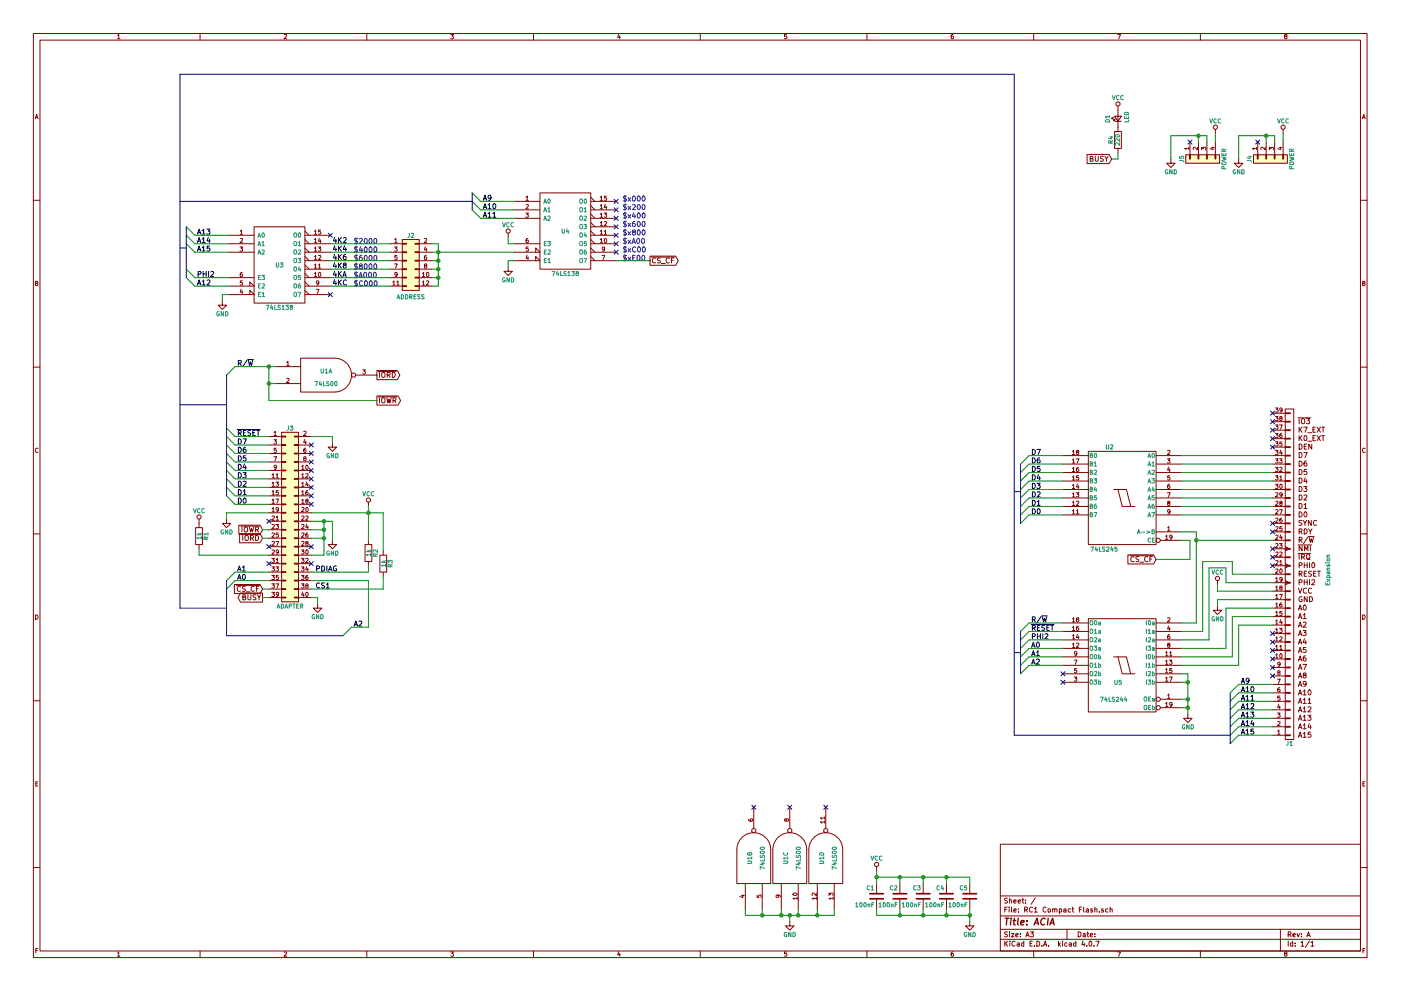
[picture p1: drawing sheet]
<svg xmlns="http://www.w3.org/2000/svg" width="420mm" height="297mm" viewBox="0 0 420 297" stroke-linecap="round" stroke-linejoin="round" font-family="sans-serif">
<g fill="none" stroke="#840000" stroke-width=".3">
<path d="M10 10h400v277h-400zM12 12h396v273.1h-396zM35.3 10.7l.3-.4v1.3M35.3 11.6h.7M60 10v2M85.2 10.4l.5-.1 .3 .4-.8 .9h.8M110 10v2M135.2 10.3h.8l-.4 .5 .4 .3-.1 .4h-.7M160 10v2M185.5 10.2l-.3 1h.8M185.9 10.8v.8M210 10v2"/>
<path d="M235.9 10.3h-.6v.6h.6l.1 .5-.3 .2-.4-.1M260 10v2M285.9 10.3l-.6 .3-.1 .8 .3 .2 .4-.1v-.6l-.4-.1-.3 .3M310 10v2M335.2 10.3h.8l-.5 1.3M360 10v2M385.5 10.9l-.3-.3 .3-.3 .4 .1v.4a.5 .5 0 0 0-.5 .2 .5 .5 0 0 0 0 .5l.3 .1 .3-.2-.3-.5M10.6 35.6l.4-1.3 .4 1.3M10.7 35.2h.6M334 35.1l-.5 .5v-.3v.3h.3M334.3 39.4h2v5.1h-2zM334.3 34.8h2l-1 1.6z"/>
<path d="M334.3 36.4h2M334.5 35.6l-.5 .5v-.2v.2h.3M335.3 31.8v7.6M364.5 38.8v1.2M384.8 38.8v1.2M408.6 35.6l.4-1.3 .4 1.3M408.7 35.2h.6M157.8 59.1l.3-.3v1.3M161.9 57.8h15.3v22.9h-15.3zM177.2 59.1l1.2 1.3M180 59.1l.4-.3v1.3M181.9 58.8h-.6l-.1 .6h.7v.5h-.7"/>
<path d="M326 46.3h6.6l.8 1.4-.8 1.3h-6.6zM326.9 47.6l.7-.1 .1-.5-.8-.2v1.5h.6l.3-.5-.3-.2M328.5 46.8v1.3l.3 .2 .6-.2v-1.3M330.9 46.9l-.8 .1a.63 .63 0 0 0 .7 .8l-.1 .5h-.7M331.3 46.8l.5 .8 .5-.8M331.8 47.6v.7M335.3 44.5v1.3M351.2 47.7v1.2h1.2l-1.2 1.3-1.3-1.3h1.3M355.6 46.4h10.2v2.5h-10.2zM356.6 44.5h-1.3l.4 .3M356.6 44.1v.7M356.7 46.4h.3v1.3h-.3z"/>
<path d="M356.9 42.6v3.8M359.1 44.1v.8l-.9-.8-.4 .3 .1 .4M359.3 46.4h.2v1.3h-.2zM359.4 42.6v3.8M360.4 44.9v-.8l.5 .5 .1-.4h.5v.7M361.8 46.4h.3v1.3h-.3zM361.9 42.6v3.8M363.3 44.3h.9M363.8 44.1v.7l-1-.2M364.4 46.4h.2v1.3h-.2zM364.5 42.6v3.8M371.5 47.7v1.2h1.2l-1.2 1.3-1.3-1.3h1.3"/>
<path d="M375.9 46.4h10.2v2.5h-10.2zM376.9 44.5h-1.3l.4 .3M376.9 44.1v.7M377.1 46.4h.2v1.3h-.2zM377.2 42.6v3.8M379.4 44.1v.8l-.9-.8-.3 .3 .1 .4M379.6 46.4h.3v1.3h-.3zM379.7 42.6v3.8M380.7 44.9v-.8l.5 .5 .1-.4h.5v.7M382.1 46.4h.3v1.3h-.3zM382.3 42.6v3.8M383.6 44.3h.9"/>
<path d="M384.1 44.1v.7l-.9-.2M384.7 46.4h.2v1.3h-.2zM384.8 42.6v3.8M10 60h2M68.6 70.5h7.6M68.6 73.1h7.6M68.6 75.6h7.6M72 74h.7l-.4 .5 .4 .1v.6h-.7M72 69.3l.4-.4v1.3M72 71.6l.5-.1 .2 .3-.7 1h.7M72 70.2h.7M76.2 68h15.2v22.8h-15.2z"/>
<path d="M91.4 70.5h7.7M91.4 73.1h7.7M91.4 75.6h7.7M91.4 79.4l1.3 1.3M91.4 78.1h7.7M91.4 76.9l1.3 1.2M91.4 74.3l1.3 1.3M91.4 71.8l1.3 1.3M91.4 69.3l1.3 1.2M94.3 79.5l.3-.4v1.3M94.3 76.9l.3-.3v1.2M94.3 74.4l.3-.4v1.3"/>
<path d="M94.3 71.8l.3-.3v1.3M94.3 69.3l.3-.4v1.3M94.3 70.2h.7M94.3 77.8h.7M94.3 75.3h.7M94.3 72.8h.7M95.4 74h.8l-.4 .5 .4 .1v.6h-.8M95.5 79.5l.4-.4v1.3M95.5 76.7l.5-.1 .2 .3-.8 .9h.8M95.8 71.4l-.3 .9h.8M96.1 71.9v.9M96.2 68.9h-.6l-.1 .6h.7v.6h-.7"/>
<path d="M116.8 73.1h3.8M116.8 75.6h3.8M116.8 78.1h3.8M118.3 74h.8l-.4 .5 .3 .1v.6h-.7M118.3 79.1h.9l-.6 1.3M118.4 71.8l.3-.3v1.3M118.4 72.8h.7M119 76.6h-.6v.6h.6v.5h-.6M120.6 71.8h5.1v15.2h-5.1zM120.6 78h1.3v.3h-1.3zM120.6 75.5h1.3v.2h-1.3zM120.6 72.9h1.3v.3h-1.3z"/>
<path d="M124.5 78h1.2v.3h-1.2zM124.5 75.5h1.2v.2h-1.2zM124.5 72.9h1.2v.3h-1.2zM125.7 73.1h3.8M125.7 75.6h3.8M125.7 78.1h3.8M127.3 71.6l.5-.1 .2 .3-.8 1h.8M127.5 79.6l-.2-.2 .2-.3 .4 .1v.3a.52 .52 0 0 0-.5 .2 .52 .52 0 0 0-.1 .5h.6l-.1-.6M127.6 74l-.3 .9h.7M127.9 76.6l-.6 .3v.7l.2 .2 .4-.1v-.6l-.4-.1-.2 .3M127.9 74.4v.9M152.4 69.9v1.3"/>
<path d="M154.3 78.1h7.6l-1.2-1.2v1.2M154.3 75.6h7.6l-1.2-1.3v1.3M154.3 73.1h7.6M154.3 60.4h7.6M154.3 62.9h7.6M154.3 65.4h7.6M157.7 63.9h.8l-.5 .4 .4 .2v.5h-.7M157.8 61.4l.4-.1 .3 .4-.8 .9h.8M157.8 60.1h.7M158 76.5l-.2 .9h.7M158.3 71.5l-.5 .3v.7l.2 .3 .4-.2-.1-.6h-.3l-.2 .2M158.3 77v.8"/>
<path d="M158.4 74h-.6v.6h.6v.6h-.6M177.2 70.5h7.6M177.2 73.1h7.6M177.2 75.6h7.6M177.2 78.1h7.6M177.2 60.4h7.6M177.2 62.9h7.6M177.2 65.4h7.6M177.2 76.9l1.2 1.2M177.2 74.3l1.2 1.3M177.2 71.8l1.2 1.3M177.2 69.3l1.2 1.2"/>
<path d="M177.2 68h7.6M177.2 66.7l1.2 1.3M177.2 64.2l1.2 1.2M177.2 61.6l1.2 1.3M180 71.8l.4-.3v1.3M180 69.3l.4-.4v1.3M180 66.8l.4-.4v1.3M180 64.2l.4-.3v1.2M180 61.7l.4-.4v1.3M180 60.1h.7M180 70.2h.7M180 72.8h.7"/>
<path d="M180 67.7h.7M180 65.1h.7M180 62.6h.7M180.5 76.6h.9l-.6 1.2M181.2 63.9h.7l-.4 .4 .4 .2v.5h-.7M181.2 69.3l.4-.4v1.3M181.2 66.5l.5-.1 .2 .4-.7 .9h.7M181.2 70.2h.7M181.3 74.6l-.2 .2-.4-.1v-.6l.4-.1 .2 .3v.7l-.6 .3M181.3 71.6l.2-.1a.61 .61 0 0 1 .5 .6 .61 .61 0 0 1-.6 .6zM181.5 61.3l-.3 .9h.8M181.8 61.7v.9"/>
<path d="M194.9 76.8h7.7l.8 1.3-.8 1.4h-7.7zM195.4 77h6.9M196.6 77.5a.68 .68 0 0 0-1 .6 .68 .68 0 0 0 1 .6M198 77.4l-.8 .1a.63 .63 0 0 0 .8 .7l-.1 .6h-.7M198.3 79h1.2M200.7 77.5a.68 .68 0 0 0-.9 .6 .68 .68 0 0 0 .9 .6M201.4 78h.5M202.1 77.3h-.7v1.5M408 60h2M10.7 84.9l.5-.1 .1-.4-.6-.1v1.3h.5l.2-.4-.3-.3M66.7 90.2v1.3h1.2l-1.2 1.2-1.3-1.2h1.3M68.6 88.3h7.6l-1.3-1.3v1.3"/>
<path d="M68.6 85.8h7.6l-1.3-1.3v1.3M68.6 83.2h7.6M72.3 86.7l-.3 .9h.8M72.6 81.6l-.5 .4-.1 .7 .3 .2 .4-.1-.1-.6-.3-.1-.3 .3M72.6 87.1v.9M72.7 84.2h-.6l-.1 .6h.7v.5h-.7M91.4 88.3h7.7M91.4 85.8h7.7M91.4 83.2h7.7M91.4 87l1.3 1.3M91.4 84.5l1.3 1.3M91.4 82l1.3 1.2"/>
<path d="M91.4 80.7h7.7M94.3 82l.3-.4v1.3M94.3 82.9h.7M94.3 80.4h.7M94.8 86.7h.9l-.6 1.3M95.5 80.4h.7M95.6 84.7l-.2 .3-.4-.1-.1-.6 .5-.1 .2 .2v.8l-.6 .3M95.6 81.7l.2-.1a.61 .61 0 0 1 .4 .7 .61 .61 0 0 1-.5 .5zM116.8 85.8h3.8M116.8 83.2h3.8M116.8 80.7h3.8M117.8 84.5l.3-.3v1.3"/>
<path d="M117.8 85.5h.7M119 84.5l.4-.3v1.3M119 85.5h.7M119.1 82.2l-.2 .2h-.4l-.1-.7 .5-.1 .2 .3-.1 .7-.5 .3M120.6 85.6h1.3v.3h-1.3zM120.6 83.1h1.3v.2h-1.3zM120.6 80.6h1.3v.2h-1.3zM124.5 85.6h1.2v.3h-1.2zM124.5 83.1h1.2v.2h-1.2zM124.5 80.6h1.2v.2h-1.2zM125.7 85.8h3.8M125.7 83.2h3.8"/>
<path d="M125.7 80.7h3.8M126.7 82l.3-.4v1.3M126.7 84.5l.3-.3v1.3M126.7 82.9h.7M126.7 85.5h.7M127.9 84.3l.5-.1 .2 .3-.8 1h.8M128 81.7l.2-.1a.61 .61 0 0 1 .4 .7 .61 .61 0 0 1-.5 .5zM152.4 80v1.3h1.3l-1.3 1.3-1.3-1.3h1.3M408.7 84.9l.5-.1 .1-.4-.6-.1v1.3h.5l.2-.4-.3-.3M10 110h2M82.5 109.9h7.7M82.5 115h7.7"/>
<path d="M86 108.7l.4-.4v1.3M86 113.5l.5-.1 .2 .4-.8 .9h.8M86 109.6h.7M90.2 107.4h10.1a5.1 5.1 0 0 1 5.1 5 5.1 5.1 0 0 1-5.1 5.1h-10.1zM106.7 112.4h6.3M108.8 110.9h.8l-.5 .4 .4 .1v.6h-.7M113 118.7h6.4l.7 1.4-.7 1.3h-6.4zM113 111.1h6.2l.7 1.3-.7 1.4h-6.2zM113.4 119h5.6M113.4 111.3h5.4M113.8 111.6v1.5M113.8 119.2v1.5"/>
<path d="M114.5 111.8l.3-.2 .6 .2-.1 1.2-.8-.1zM114.7 119.3l.4-.1 .3 .2v1.1l-.3 .2-.6-.2v-.8zM116 119.2l.4 1.5 .2-1.1 .3 1.1 .4-1.5M116.1 112.4l.8-.1v-.6l-.8-.1v1.5M116.5 112.4l.5 .7M117.7 111.6a.77 .77 0 0 1 .8 .8 .77 .77 0 0 1-.8 .7zM408 110h2M11.4 134.4a.58 .58 0 0 0-.8 .6 .58 .58 0 0 0 .8 .5M80.6 130.8h3.9M80.6 133.4h3.9M80.6 135.9h3.9M80.6 138.5h3.9"/>
<path d="M82.1 131.8h.8l-.4 .5 .4 .1v.6h-.8M82.1 136.9h.9l-.6 1.3M82.2 129.6l.3-.3v1.2M82.2 130.5h.7M82.9 134.4h-.7v.5h.7v.6h-.7M82.9 140l-.2 .2-.4-.1-.1-.6 .5-.1 .2 .3v.7l-.6 .3M84.5 129.6h5v50.8h-5zM84.5 138.3h1.2v.3h-1.2zM84.5 135.8h1.2v.3h-1.2zM84.5 133.3h1.2v.2h-1.2zM84.5 130.7h1.2v.3h-1.2zM88.3 138.3h1.2v.3h-1.2z"/>
<path d="M88.3 135.8h1.2v.3h-1.2zM88.3 133.3h1.2v.2h-1.2zM88.3 130.7h1.2v.3h-1.2zM89.5 130.8h3.8M89.5 133.4h3.8M89.5 135.9h3.8M89.5 138.5h3.8M90.5 139.8l.3-.4v1.3M91.1 129.4l.5-.1 .2 .3-.8 .9h.8M91.3 137.4l-.2-.2 .2-.3 .4 .1v.3a.52 .52 0 0 0-.5 .2 .52 .52 0 0 0-.1 .5h.6l-.1-.6M91.4 131.7l-.3 1h.7M91.7 134.4l-.6 .3v.7l.2 .2 .4-.1v-.6l-.4-.1-.2 .3"/>
<path d="M91.7 132.2v.9M91.8 139.5l.2-.1a.61 .61 0 0 1 .4 .7 .61 .61 0 0 1-.5 .5zM99.7 132.8v1.2h1.3l-1.3 1.3-1.3-1.3h1.3M117.9 120h.7l.1-.6-.8-.2v1.5M118.3 120l.5 .7M318.8 139.1h7.6M318.8 136.6h7.6M321.6 137.9l.4-.4v1.3M321.6 135.3l.4-.3v1.3M321.6 138.8h.7M321.6 136.3h.7M322.8 137.5h.8l-.5 1.3"/>
<path d="M323.1 135.5l-.3-.2 .3-.3 .4 .1v.3a.52 .52 0 0 0-.6 .2 .52 .52 0 0 0 0 .5h.6l-.2-.6M326.4 135.3h20.3v27.9h-20.3zM346.7 139.1h7.6M346.7 136.6h7.6M350.1 137.5h.8l-.5 .5 .4 .1v.6h-.7M350.2 135.1l.4-.1 .3 .3-.8 1h.8M350.4 140l-.2 .9h.7M381.6 139.1h3.8M381.6 136.6h3.8M381.6 134h3.8M381.6 131.5h3.8M381.6 128.9h3.8"/>
<path d="M381.6 126.4h3.8M381.6 123.9h3.8M382.5 137.5h.8l-.4 .5 .3 .1v.6h-.7M382.5 135h.8l-.4 .5 .3 .1v.5h-.7M382.5 132.4h.8l-.4 .5 .3 .1v.6h-.7M382.5 129.9h.8l-.4 .5 .3 .1v.5h-.7M382.5 127.4h.8l-.4 .4 .3 .2v.5h-.7M382.5 124.8h.8l-.4 .5 .3 .1v.6h-.7M382.5 122.3h.8l-.4 .5 .3 .1v.5h-.7M383.7 137.5h.8l-.4 .5 .4 .1v.6h-.8M383.7 127.4h.9l-.6 1.2M384 125.4l-.2-.3 .2-.3 .5 .1v.3a.52 .52 0 0 0-.6 .2 .52 .52 0 0 0-.1 .6h.7l-.2-.6"/>
<path d="M384.1 134.9l-.3 .9h.8M384.4 129.9l-.6 .3v.7l.2 .3 .5-.2-.1-.6h-.4l-.2 .2M384.4 135.4v.9M384.5 132.4h-.7v.6h.7v.6h-.7M384.5 122.8l-.2 .3-.4-.1-.1-.6 .5-.1 .2 .2v.8l-.6 .3M385.4 122.6h2.6v99.1h-2.6zM385.4 123.7h1.6v.3h-1.6zM385.4 126.3h1.6v.2h-1.6zM385.4 128.8h1.6v.3h-1.6zM385.4 131.4h1.6v.2h-1.6zM385.4 133.9h1.6v.2h-1.6zM385.4 136.4h1.6v.3h-1.6z"/>
<path d="M385.4 139h1.6v.2h-1.6zM389.3 125.2h3.7M389.6 138.2a.77 .77 0 0 1 .9 .7 .77 .77 0 0 1-.9 .8zM389.6 135.6a.77 .77 0 0 1 .9 .8 .77 .77 0 0 1-.9 .8zM389.6 133.1a.77 .77 0 0 1 .9 .8 .77 .77 0 0 1-.9 .7zM389.6 125.5v1.5M389.6 128v1.6M389.6 130.6v1.5M389.8 131.2l.7 .9M389.8 128.7l.7 .9M390.3 125.7l.4-.2 .5 .2-.1 1.2-.8-.1zM390.5 130.6l-.9 .8"/>
<path d="M390.5 128l-.9 .9M391 135.6h1l-.6 1.6M391 128h1l-.6 1.6M391.1 133.8h.5M391.2 130.7l.2-.1a.74 .74 0 0 1 .6 .8 .74 .74 0 0 1-.7 .6l-.2-.5zM391.8 138.2l-.7 .3v.9l.3 .3 .5-.1-.1-.8h-.4l-.3 .3M391.8 125.5h1l-.5 .6 .5 .3-.1 .5-.2 .1-.7-.1M391.9 133.1h-.8v1.5h.8M392.2 132.2h1.2M392.2 129.7h1.2M393.4 133.1v1.5l-.9-1.5v1.5M393.8 131.3h.5"/>
<path d="M393.8 128.8h.5M394.5 130.6h-.7v1.5h.7M394.5 128h-.7v1.6h.7M395 130.6l1 1.5M395 128l1 1.6M396 130.6l-1 1.5M396 128l-1 1.6M396.4 130.6h.8M396.4 128h.8M396.8 128v1.6M396.8 130.6v1.5M409.4 134.4a.58 .58 0 0 0-.8 .6 .58 .58 0 0 0 .8 .5"/>
<path d="M58.7 158.2h2v5h-2zM59.7 155.6v2.6M67.9 155.6v1.3h1.3l-1.3 1.3-1.2-1.3h1.2M71.6 157.4h6.4l.7 1.4-.7 1.4h-6.4zM71.9 160h6.1l.7 1.3-.7 1.4h-6.1zM72.2 157.7h5.6M72.6 157.9v1.6M73.3 158.2l.3-.3 .6 .3-.2 1.2-.7-.1zM74.8 157.9l.3 1.6 .3-1.1 .3 1.1 .4-1.6M76.7 158.8l.7-.1 .1-.6-.8-.2v1.6M77 158.8l.5 .7M80.6 141h3.9"/>
<path d="M80.6 153.7h3.9M80.6 143.5h3.9M80.6 156.2h3.9M80.6 146.1h3.9M80.6 158.8h3.9M80.6 148.6h3.9M80.6 151.2h3.9M81.6 142.3l.3-.3v1.2M81.6 154.8l.5-.1 .2 .3-.8 .9h.8M81.6 144.9l.3-.4v1.3M81.6 157.3l.5-.1 .2 .4-.8 .9h.8M81.6 147.4l.3-.3v1.2"/>
<path d="M81.6 159.9l.5-.1 .2 .3-.8 .9h.8M81.6 149.9l.3-.3v1.3M81.6 152.5l.3-.4v1.3M81.6 143.2h.7M81.6 145.8h.7M81.6 148.3h.7M81.6 150.9h.7M81.6 153.4h.7M82.7 144.5h.8l-.4 .5 .4 .1v.6h-.8M82.7 157.2h.8l-.4 .5 .4 .1v.6h-.8M82.7 149.6h.9l-.6 1.3M82.8 142.3l.4-.3v1.2"/>
<path d="M82.8 155l.4-.3v1.2M82.8 143.2h.7M82.8 155.9h.7M83.5 147.1h-.6l-.1 .5h.7v.6h-.7M83.5 159.8h-.6l-.1 .5h.7v.6h-.7M83.5 152.7l-.2 .2-.4-.1v-.6l.4-.1 .2 .3v.7l-.6 .3M84.5 158.7h1.2v.2h-1.2zM84.5 156.1h1.2v.3h-1.2zM84.5 153.6h1.2v.2h-1.2zM84.5 151h1.2v.3h-1.2zM84.5 148.5h1.2v.3h-1.2zM84.5 146h1.2v.2h-1.2z"/>
<path d="M84.5 143.4h1.2v.3h-1.2zM84.5 140.9h1.2v.2h-1.2zM88.3 158.7h1.2v.2h-1.2zM88.3 156.1h1.2v.3h-1.2zM88.3 153.6h1.2v.2h-1.2zM88.3 151h1.2v.3h-1.2zM88.3 148.5h1.2v.3h-1.2zM88.3 146h1.2v.2h-1.2zM88.3 143.4h1.2v.3h-1.2zM88.3 140.9h1.2v.2h-1.2zM89.5 141h3.8M89.5 153.7h3.8"/>
<path d="M89.5 143.5h3.8M89.5 156.2h3.8M89.5 146.1h3.8M89.5 158.8h3.8M89.5 148.6h3.8M89.5 151.2h3.8M90.5 152.2l.5-.1 .2 .4-.8 .9h.8M90.5 142.3l.3-.3v1.2M90.5 154.8l.5-.1 .2 .3-.8 .9h.8M90.5 144.9l.3-.4v1.3M90.5 157.3l.5-.1 .2 .4-.8 .9h.8M90.5 147.4l.3-.3v1.2"/>
<path d="M90.5 159.9l.5-.1 .2 .3-.8 .9h.8M90.5 149.9l.3-.3v1.3M90.5 140.7h.7M90.5 143.2h.7M90.5 145.8h.7M90.5 148.3h.7M90.5 150.9h.7M91.7 142.1l.5-.1 .2 .3-.8 .9h.8M91.7 154.8l.5-.1 .2 .3-.8 .9h.8M91.8 152.2l.2-.1a.61 .61 0 0 1 .4 .7 .61 .61 0 0 1-.5 .5zM91.9 150.1l-.2-.2 .2-.3 .5 .1v.3a.52 .52 0 0 0-.6 .2 .52 .52 0 0 0-.1 .5h.7l-.2-.6M92 144.4l-.3 1h.8"/>
<path d="M92 157.1l-.3 1h.8M92.3 147.1l-.6 .3v.7l.2 .2 .5-.1-.1-.6-.4-.1-.2 .3M92.3 159.8l-.6 .3v.7l.2 .2 .5-.1-.1-.6-.4-.1-.2 .3M92.3 144.9v.9M92.3 157.6v.9M110.5 150.5v1.3M318.8 146.7h7.6M318.8 144.2h7.6M318.8 141.6h7.6M318.8 154.3h7.6M318.8 151.8h7.6M318.8 149.3h7.6"/>
<path d="M321.6 153.1l.4-.3v1.2M321.6 150.6l.4-.4v1.3M321.6 148l.4-.3v1.3M321.6 145.5l.4-.4v1.3M321.6 143l.4-.4v1.3M321.6 140.4l.4-.3v1.2M321.6 143.9h.7M321.6 154h.7M321.6 151.5h.7M321.6 149h.7M321.6 146.4h.7M321.6 141.3h.7"/>
<path d="M322.8 147.7h.7l-.4 .5 .4 .1v.5h-.7M322.8 153.1l.4-.3v1.2M322.8 150.3l.5-.1 .2 .4-.7 .9h.7M322.8 154h.7M323.1 145.1l-.3 .9h.8M323.4 140.1l-.5 .3-.1 .7 .3 .2 .4-.1-.1-.6-.3-.1-.3 .3M323.4 145.6v.8M323.5 142.6h-.6l-.1 .6h.7v.5h-.7M334 146.7h3.8l1.3 5.1h1.3M335.3 146.7l1.2 5.1h2.6M346.7 146.7h7.6M346.7 144.2h7.6"/>
<path d="M346.7 141.6h7.6M346.7 159.4h7.6M346.7 154.3h7.6M346.7 151.8h7.6M346.7 149.3h7.6M350.1 147.7h.8l-.5 1.3M350.2 158.2l.3-.4v1.3M350.2 159.1h.7M350.4 150.8l-.2-.3 .2-.3 .4 .1v.3a.52 .52 0 0 0-.5 .2 .52 .52 0 0 0-.1 .6h.6l-.2-.6M350.7 145.1l-.5 .4v.7l.2 .2 .4-.1-.1-.6-.3-.1-.2 .3M350.7 140.5v.8M350.8 142.6h-.6v.6h.6v.5h-.6"/>
<path d="M350.9 153.3l-.3 .3-.3-.1-.1-.6 .4-.1 .3 .2-.1 .7-.5 .3M381.6 146.7h3.8M381.6 144.2h3.8M381.6 141.6h3.8M381.6 159.4h3.8M381.6 156.9h3.8M381.6 154.3h3.8M381.6 151.8h3.8M381.6 149.3h3.8M382.5 145.1h.8l-.4 .5 .3 .1v.6h-.7M382.5 142.6h.8l-.4 .5 .3 .1v.5h-.7M382.5 140.1h.8l-.4 .4 .3 .2v.5h-.7"/>
<path d="M382.6 157.9l.5-.1 .2 .4-.8 .9h.8M382.6 155.4l.5-.1 .2 .4-.8 .9h.8M382.6 152.9l.5-.1 .2 .3-.8 .9h.8M382.6 150.3l.5-.1 .2 .4-.8 .9h.8M382.6 147.8l.5-.1 .2 .3-.8 1h.8M383.7 152.8h.9l-.6 1.2M383.8 143l.3-.4v1.3M383.8 140.2l.5-.1 .2 .3-.8 .9h.8M383.8 143.9h.7M383.9 145.2l.2-.1a.61 .61 0 0 1 .4 .7 .61 .61 0 0 1-.5 .5zM384 150.8l-.2-.3 .2-.3 .5 .1v.3a.52 .52 0 0 0-.6 .2 .52 .52 0 0 0-.1 .6h.7l-.2-.6M384.4 155.3l-.6 .3v.7l.2 .3 .5-.2-.1-.6h-.4l-.2 .2"/>
<path d="M384.5 157.8h-.7v.6h.7v.6h-.7M384.5 148.2l-.2 .3-.4-.1-.1-.6 .5-.1 .2 .2v.8l-.6 .3M385.4 141.5h1.6v.3h-1.6zM385.4 144.1h1.6v.2h-1.6zM385.4 146.6h1.6v.2h-1.6zM385.4 149.1h1.6v.3h-1.6zM385.4 151.7h1.6v.2h-1.6zM385.4 154.2h1.6v.3h-1.6zM385.4 156.8h1.6v.2h-1.6zM385.4 159.3h1.6v.2h-1.6zM389.6 153.4a.77 .77 0 0 1 .9 .8 .77 .77 0 0 1-.9 .8zM389.6 150.9a.77 .77 0 0 1 .9 .7 .77 .77 0 0 1-.9 .8z"/>
<path d="M389.6 148.3a.77 .77 0 0 1 .9 .8 .77 .77 0 0 1-.9 .8zM389.6 145.8a.77 .77 0 0 1 .9 .8 .77 .77 0 0 1-.9 .7zM389.6 143.3a.77 .77 0 0 1 .9 .7 .77 .77 0 0 1-.9 .8zM389.6 140.7a.77 .77 0 0 1 .9 .8 .77 .77 0 0 1-.9 .8zM389.6 159.3l.7-.1 .1-.5-.8-.2v1.5M390 159.3l.5 .7M390.4 156l-.8 .1a.63 .63 0 0 0 .7 .8v.5h-.8M390.9 156l.5 .8 .5-.8M391 145.8h.9l-.5 .6 .5 .3v.5l-.3 .1-.6-.1M391.1 151.3l.4-.4v1.5M391.1 148.5l.5-.2 .3 .5-.9 1.1h.9M391.1 152.4h.8"/>
<path d="M391.1 158.5a.77 .77 0 0 1 .9 .8 .77 .77 0 0 1-.9 .7zM391.2 153.6l.2-.2a.74 .74 0 0 1 .6 .8 .74 .74 0 0 1-.7 .7l-.2-.5zM391.4 156.8v.7M391.4 143.2l-.3 1.1h.9M391.8 143.8v1M391.9 140.7h-.8v.8l.7-.1 .1 .6-.3 .3-.5-.2M392.5 158.5l.5 .8 .5-.8M393 159.3v.7M393.2 156v1.5l-.8-1.5v1.5M394.8 156.1a.68 .68 0 0 0-.9 .6 .68 .68 0 0 0 .9 .6M10 160h2M59.7 163.2v1.3"/>
<path d="M70.3 175.2h7.7l.7 1.4-.7 1.3h-7.7zM70.9 175.5h6.9M72.1 175.9a.68 .68 0 0 0-1 .6 .68 .68 0 0 0 1 .6M72.1 177.7h6.6v2.8h-6.6l-.7-1.4zM72.4 160.2h5.4M72.8 160.5v1.5M72.8 179l.7-.1 .1-.5-.8-.1v1.5h.6l.3-.5-.4-.3M73.5 160.7l.3-.2 .6 .2-.1 1.2-.8-.1zM73.6 175.8l-.9 .1a.63 .63 0 0 0 .8 .8l-.1 .5h-.7M73.8 177.4h1.2M74.3 178.3v1.2l.4 .3 .5-.3v-1.2M75.1 161.3l.8-.1v-.6l-.8-.1v1.5"/>
<path d="M75.5 161.3l.5 .7M76.3 175.9a.68 .68 0 0 0-1 .6 .68 .68 0 0 0 1 .6M76.7 160.5a.77 .77 0 0 1 .9 .8 .77 .77 0 0 1-.9 .7zM76.8 178.3l-.9 .1a.63 .63 0 0 0 .8 .8l-.1 .5h-.7M76.9 176.5h.5M77.2 178.3l.5 .8 .5-.8M77.6 175.7h-.7v1.6M77.7 179.1v.7M80.6 166.4h3.9M80.6 179.1h3.9M80.6 168.9h3.9M80.6 171.5h3.9"/>
<path d="M80.6 161.3h3.9M80.6 174h3.9M80.6 163.9h3.9M80.6 176.6h3.9M81.5 167.4h.8l-.4 .5 .3 .1v.5h-.7M81.5 169.9h.8l-.4 .5 .3 .1v.6h-.7M81.5 172.5h.8l-.4 .4 .3 .1v.6h-.7M81.5 175h.8l-.4 .5 .3 .1v.5h-.7M81.5 177.5h.8l-.4 .5 .3 .1v.6h-.7M81.6 162.4l.5-.1 .2 .3-.8 1h.8M81.6 164.9l.5-.1 .2 .4-.8 .9h.8M82.7 169.9h.8l-.4 .5 .4 .1v.6h-.8"/>
<path d="M82.7 162.3h.9l-.6 1.3M82.7 175h.9l-.6 1.3M82.8 167.7l.4-.3v1.2M82.8 168.6h.7M83.5 172.5h-.6l-.1 .5h.7v.6h-.7M83.5 165.4l-.2 .2-.4-.1v-.6l.4-.1 .2 .3v.7l-.6 .3M83.5 178.1l-.2 .2-.4-.1v-.6l.4-.1 .2 .3v.7l-.6 .3M84.5 179h1.2v.2h-1.2zM84.5 176.4h1.2v.3h-1.2zM84.5 173.9h1.2v.3h-1.2zM84.5 171.4h1.2v.2h-1.2zM84.5 168.8h1.2v.3h-1.2z"/>
<path d="M84.5 166.3h1.2v.2h-1.2zM84.5 163.7h1.2v.3h-1.2zM84.5 161.2h1.2v.3h-1.2zM88.3 179h1.2v.2h-1.2zM88.3 176.4h1.2v.3h-1.2zM88.3 173.9h1.2v.3h-1.2zM88.3 171.4h1.2v.2h-1.2zM88.3 168.8h1.2v.3h-1.2zM88.3 166.3h1.2v.2h-1.2zM88.3 163.7h1.2v.3h-1.2zM88.3 161.2h1.2v.3h-1.2zM89.5 166.4h3.8"/>
<path d="M89.5 179.1h3.8M89.5 168.9h3.8M89.5 171.5h3.8M89.5 161.3h3.8M89.5 174h3.8M89.5 163.9h3.8M89.5 176.6h3.8M90.4 164.8h.8l-.4 .5 .3 .1v.6h-.7M90.4 167.4h.8l-.4 .5 .3 .1v.5h-.7M90.4 169.9h.8l-.4 .5 .3 .1v.6h-.7M90.4 172.5h.8l-.4 .4 .3 .1v.6h-.7M90.4 175h.8l-.4 .5 .3 .1v.5h-.7"/>
<path d="M90.5 162.4l.5-.1 .2 .3-.8 1h.8M90.8 177.5l-.3 .9h.7M91.1 177.9v.9M91.7 167.5l.5-.1 .2 .3-.8 .9h.8M91.8 164.9l.2-.1a.61 .61 0 0 1 .4 .7 .61 .61 0 0 1-.5 .5zM91.8 177.6l.2-.1a.61 .61 0 0 1 .4 .7 .61 .61 0 0 1-.5 .5zM91.9 162.8l-.2-.2 .2-.3 .5 .1v.3a.52 .52 0 0 0-.6 .2 .52 .52 0 0 0-.1 .5h.7l-.2-.6M91.9 175.5l-.2-.2 .2-.3 .5 .1v.3a.52 .52 0 0 0-.6 .2 .52 .52 0 0 0-.1 .5h.7l-.2-.6M92 169.8l-.3 1h.8M92.3 172.5l-.6 .3v.7l.2 .2 .5-.1-.1-.6-.4-.1-.2 .3M92.3 170.3v.9M99.7 162v1.2h1.3l-1.3 1.3-1.3-1.3h1.3"/>
<path d="M109.5 163.2h2v5.1h-2zM110.5 162v1.2M110.5 168.3v1.3M113.9 166.4h2.1v5.1h-2.1zM114.9 165.1v1.3M114.9 171.5v1.3M338.3 166.3h7.6l.8 1.4-.8 1.3h-7.6zM338.8 166.6h7M340.1 167a.68 .68 0 0 0-1 .6 .68 .68 0 0 0 1 .6M341.5 166.9l-.8 .1a.63 .63 0 0 0 .8 .8l-.1 .5h-.8M341.8 168.5h1.2M344.2 167a.68 .68 0 0 0-1 .6 .68 .68 0 0 0 1 .6"/>
<path d="M344.9 167.6h.5M345.6 166.8h-.7v1.6M348 162h6.3M349.6 160.7l.3-.3v1.3M349.6 161.7h.7M351.5 160.9l-.2 .3-.4-.1-.1-.6 .5-.1 .2 .2-.1 .8-.5 .3M365.1 174v1.3M381.6 172.1h3.8M381.6 169.6h3.8M381.6 167h3.8M381.6 164.5h3.8M381.6 162h3.8"/>
<path d="M381.6 179.7h3.8M381.6 177.2h3.8M381.6 174.7h3.8M382.6 170.6l.5-.1 .2 .4-.8 .9h.8M382.6 168.1l.5-.1 .2 .4-.8 .9h.8M382.6 165.6l.5-.1 .2 .3-.8 .9h.8M382.6 163l.5-.1 .2 .4-.8 .9h.8M382.6 160.5l.5-.1 .2 .3-.8 1h.8M382.6 178.5l.3-.3v1.2M382.6 176l.3-.4v1.3M382.6 173.4l.3-.3v1.3M382.6 179.4h.7"/>
<path d="M382.6 176.9h.7M382.6 174.4h.7M383.7 162.9h.8l-.4 .5 .4 .1v.6h-.8M383.7 178.2h.9l-.6 1.2M383.8 168.4l.3-.4v1.3M383.8 165.6l.5-.1 .2 .3-.8 .9h.8M383.8 169.3h.7M383.9 170.6l.2-.1a.61 .61 0 0 1 .4 .7 .61 .61 0 0 1-.5 .5zM384 176.2l-.2-.3 .2-.3 .5 .1v.3a.52 .52 0 0 0-.6 .2 .52 .52 0 0 0-.1 .6h.7l-.2-.6M384.1 160.3l-.3 .9h.8M384.4 160.8v.9M384.5 173.6l-.2 .3-.4-.1-.1-.6 .5-.1 .2 .2v.8l-.6 .3"/>
<path d="M385.4 161.8h1.6v.3h-1.6zM385.4 164.4h1.6v.2h-1.6zM385.4 166.9h1.6v.3h-1.6zM385.4 169.5h1.6v.2h-1.6zM385.4 172h1.6v.2h-1.6zM385.4 174.5h1.6v.3h-1.6zM385.4 177.1h1.6v.2h-1.6zM385.4 179.6h1.6v.3h-1.6zM385.4 168.9l1.3 .7-1.3 .6M385.4 163.9l1.3 .6-1.3 .6M385.4 174l1.3 .7-1.3 .6M389.3 165.9h3.8"/>
<path d="M389.3 163.3h4M389.4 176.3l.5 1.5 .5-1.5M389.6 169.5l.7-.1 .1-.6-.8-.1v1.5M389.6 174.6l.7-.1 .1-.6-.8-.2v1.6M389.6 161.9l.7-.1 .1-.6-.8-.2v1.6M389.6 172l.7-.1 .1-.5-.8-.2v1.5M389.6 166.1v1.6M390 161.9l.5 .7M390 172l.5 .7M390.3 166.9h.8l.1-.6-.9-.2v1.6M390.4 178.9a.69 .69 0 0 0-.9 .7 .69 .69 0 0 0 1 .6v-.5h-.3M390.5 163.6v1.5l-.9-1.5v1.5"/>
<path d="M390.7 166.9l.5 .8M391.1 168.7v1.5M391.1 173.7v1.6M391.1 169.4h.9M391.1 174.5h.9M391.1 171.9h.5M391.2 165.1v-1.5l.5 1.1 .5-1.1v1.5M391.8 176.4a.68 .68 0 0 0-1 .6 .68 .68 0 0 0 1 .7M391.9 171.2h-.8v1.5h.8M391.9 166.4l.3-.3 .6 .3-.2 1.2-.7-.2zM392 178.8v1.6l-.9-1.6v1.6M392 168.7v1.5"/>
<path d="M392 173.7v1.6M392.1 167.3l.8 .5M392.2 161l-1.3 1.9M392.4 160.8h1.7M392.6 161l.4 1.6 .2-1.1 .3 1.1 .4-1.6M392.7 178.8a.77 .77 0 0 1 .9 .8 .77 .77 0 0 1-.9 .8zM392.7 168.7v1.5M392.7 173.7v1.6M393 163.6v1.5M393.3 171.3l-.8 .1a.63 .63 0 0 0 .7 .7v.6h-.8M393.3 176.4a.68 .68 0 0 0-1 .6 .68 .68 0 0 0 1 .7M393.4 173.9l.6-.2 .3 .5-1 1.1h1"/>
<path d="M393.5 168.8l.3-.1a.74 .74 0 0 1 .5 .8 .74 .74 0 0 1-.7 .6l-.2-.5zM394 171.9h.5M394.7 171.2h-.7v1.5h.7M395.1 171.2h.9M395.6 171.2v1.5M408 160h2M10.7 184.3a.65 .65 0 0 1 .7 .7 .65 .65 0 0 1-.7 .6zM95.2 181v1.3h1.3l-1.3 1.3-1.2-1.3h1.2M318.8 186.7h7.6M318.8 189.3h7.6M318.8 191.8h7.6M318.8 199.4h7.6"/>
<path d="M318.8 194.3h7.6M318.8 196.9h7.6M321.6 193.1l.4-.3v1.2M321.6 190.6l.4-.4v1.3M321.6 188l.4-.3v1.3M321.6 185.5l.4-.3v1.2M321.6 194h.7M321.6 191.5h.7M321.6 189h.7M321.6 186.4h.7M322.1 197.9h.9l-.5 1.2M322.8 192.9l.5-.1 .2 .3-.7 .9h.7"/>
<path d="M322.9 195.8l-.2 .3-.4-.1v-.6l.4-.1 .2 .2v.8l-.6 .3M323.1 185.7l-.3-.2 .3-.3 .4 .1v.3a.52 .52 0 0 0-.6 .1 .52 .52 0 0 0 0 .6h.6l-.2-.6M323.1 190.2l-.3 .9h.8M323.4 187.7l-.5 .3-.1 .7 .3 .3 .4-.2-.1-.6h-.3l-.3 .2M323.4 190.6v.9M326.4 185.5h20.3v27.9h-20.3zM334 196.9h3.8l1.3 5.1h1.3M335.3 196.9l1.2 5.1h2.6M346.7 186.7h7.6M346.7 189.3h7.6M346.7 191.8h7.6M346.7 199.4h7.6"/>
<path d="M346.7 194.3h7.6M346.7 196.9h7.6M349.6 195.7l.3-.4v1.3M349.6 198.2l.3-.3v1.2M349.6 196.6h.7M349.6 199.1h.7M350.2 185.3l.4-.1 .3 .3-.8 .9h.8M350.4 193.3l-.2-.2 .2-.3 .4 .1v.3a.52 .52 0 0 0-.5 .1 .52 .52 0 0 0-.1 .6h.6l-.2-.6M350.4 187.6l-.2 .9h.7M350.7 197.9h.8l-.4 .4 .3 .1v.6h-.7M350.7 190.2l-.5 .3v.7l.2 .3 .4-.1-.1-.6-.3-.1-.2 .2M350.7 188.1v.9"/>
<path d="M350.8 195.7l.3-.4v1.3M350.8 196.6h.7M365.1 181.6v1.3h1.3l-1.3 1.3-1.2-1.3h1.2M381.6 197.5h3.8M381.6 195h3.8M381.6 192.4h3.8M381.6 189.9h3.8M381.6 187.4h3.8M381.6 184.8h3.8M381.6 182.3h3.8M382.6 196.3l.3-.4v1.3M382.6 193.8l.3-.4v1.3"/>
<path d="M382.6 191.2l.3-.3v1.2M382.6 188.7l.3-.4v1.3M382.6 186.1l.3-.3v1.3M382.6 183.6l.3-.4v1.3M382.6 181.1l.3-.4v1.3M382.6 197.2h.7M382.6 194.7h.7M382.6 192.1h.7M382.6 189.6h.7M382.6 187.1h.7M382.6 184.5h.7M382.6 182h.7"/>
<path d="M383.7 188.3h.8l-.4 .5 .4 .1v.6h-.8M383.8 193.8l.3-.4v1.3M383.8 191l.5-.1 .2 .3-.8 .9h.8M383.8 194.7h.7M383.9 199l-.2 .3-.4-.1-.1-.6 .5-.1 .2 .2-.1 .8-.5 .3M383.9 196l.2-.1a.61 .61 0 0 1 .4 .7 .61 .61 0 0 1-.5 .5zM384.1 185.7l-.3 .9h.8M384.4 180.7l-.6 .3v.7l.2 .3 .5-.2-.1-.6h-.4l-.2 .2M384.4 186.2v.9M384.5 183.2h-.7v.6h.7v.6h-.7M385.4 182.2h1.6v.2h-1.6zM385.4 184.7h1.6v.2h-1.6z"/>
<path d="M385.4 187.2h1.6v.3h-1.6zM385.4 189.8h1.6v.2h-1.6zM385.4 192.3h1.6v.3h-1.6zM385.4 194.9h1.6v.2h-1.6zM385.4 197.4h1.6v.2h-1.6zM385.4 199.9h1.6v.3h-1.6zM389.4 182.9l.5-1.5 .5 1.5M389.4 185.4l.5-1.5 .5 1.5M389.4 188l.5-1.6 .5 1.6M389.4 190.5l.5-1.5 .5 1.5M389.4 193.1l.5-1.6 .5 1.6M389.4 195.6l.5-1.5 .5 1.5"/>
<path d="M389.4 198.1l.5-1.5 .5 1.5M389.5 182.5h.8M389.5 185h.8M389.5 187.5h.8M389.5 190.1h.8M389.5 192.6h.8M389.5 195.2h.8M389.5 197.7h.8M390.8 189h.9l-.5 .6 .5 .3-.1 .5-.2 .1-.6-.1M390.8 199.1h1l-.7 1.6M390.8 184.3l.5-.4v1.5M390.8 186.6l.6-.2 .3 .5-.9 1.1h.9"/>
<path d="M390.8 185.4h.9M391 181.5l.2-.1a.74 .74 0 0 1 .6 .8 .74 .74 0 0 1-.7 .6l-.3-.5zM391.2 191.5l-.4 1h1M391.6 196.6l-.7 .4-.1 .9 .3 .2 .5-.1v-.7l-.5-.1-.3 .3M391.6 192v1.1M391.6 194.1h-.7l-.1 .7 .8-.1 .1 .6-.3 .3-.6-.2M408.7 184.3a.65 .65 0 0 1 .7 .7 .65 .65 0 0 1-.7 .6zM10 210h2M318.8 204.5h7.6M318.8 202h7.6M322.1 202.9h.8l-.4 .5 .4 .1v.6h-.8M322.9 200.4h-.6l-.1 .6h.7v.5h-.7"/>
<path d="M346.7 204.5h7.6M346.7 202h7.6M348 209.6h6.3M348 212.1h6.3M349.6 200.7l.3-.3v1.3M349.6 203.3l.3-.4v1.3M349.6 210.9l.3-.3v1.2M349.6 201.7h.7M349.6 204.2h.7M349.6 211.8h.7M350.2 208.4l.3-.4v1.3M350.2 209.3h.7"/>
<path d="M350.7 202.9h.8l-.5 1.3M351.4 200.4h-.6v.6h.6v.5h-.6M351.5 211.1l-.2 .2h-.4l-.1-.6 .5-.1 .2 .2-.1 .7-.5 .3M356.2 214v1.3h1.3l-1.3 1.3-1.2-1.3h1.2M381.6 217.8h3.8M381.6 215.3h3.8M381.6 212.8h3.8M381.6 210.2h3.8M381.6 207.7h3.8M381.6 205.1h3.8M381.6 202.6h3.8M381.6 200.1h3.8"/>
<path d="M383.1 213.7h.8l-.4 .5 .3 .1v.6h-.7M383.1 203.6h.8l-.5 1.2M383.2 219.2l.3-.4v1.3M383.2 216.4l.5-.1 .2 .3-.8 .9h.8M383.4 201.6l-.2-.3 .2-.3 .4 .1v.3a.52 .52 0 0 0-.5 .2 .52 .52 0 0 0-.1 .6h.6l-.1-.6M383.5 211.1l-.3 .9h.7M383.8 206.1l-.6 .3v.7l.2 .3 .4-.2v-.6h-.4l-.2 .2M383.8 211.6v.9M383.8 208.6h-.6v.6h.6v.6h-.6M385.4 202.5h1.6v.2h-1.6zM385.4 205h1.6v.3h-1.6zM385.4 207.6h1.6v.2h-1.6z"/>
<path d="M385.4 210.1h1.6v.2h-1.6zM385.4 212.6h1.6v.3h-1.6zM385.4 215.2h1.6v.2h-1.6zM385.4 217.7h1.6v.3h-1.6zM389.4 208.3l.5-1.5 .5 1.5M389.4 210.8l.5-1.5 .5 1.5M389.4 213.4l.5-1.6 .5 1.6M389.4 215.9l.5-1.5 .5 1.5M389.4 218.5l.5-1.6 .5 1.6M389.4 200.7l.5-1.6 .5 1.6M389.4 203.2l.5-1.5 .5 1.5M389.4 205.8l.5-1.6 .5 1.6"/>
<path d="M389.5 207.9h.8M389.5 210.4h.8M389.5 212.9h.8M389.5 215.5h.8M389.5 218h.8M389.5 200.2h.8M389.5 202.8h.8M389.5 205.3h.8M390.8 207.2l.5-.4v1.5M390.8 209.7l.5-.4v1.5M390.8 212.3l.5-.5v1.6M390.8 214.8l.5-.4v1.5"/>
<path d="M390.8 217.4l.5-.5v1.6M390.8 219.9l.5-.4v1.5M390.8 208.3h.9M390.8 210.8h.9M390.8 213.4h.9M390.8 215.9h.9M390.8 218.5h.9M391.1 202.3l-.3-.3 .1-.2h.7v.4l-.8 .4 .3 .6 .6-.3-.3-.6M391.7 204.9l-.3 .3-.6-.3 .1-.5 .5-.2a.96 .96 0 0 1-.1 1.6h-.3M392.2 214.4h1l-.5 .6 .5 .3-.1 .5-.2 .1-.7-.1M392.3 209.7l.4-.4v1.5M392.3 212l.6-.2 .3 .5-1 1.1h1"/>
<path d="M392.3 210.8h.9M392.4 206.9l.3-.1a.74 .74 0 0 1 .5 .8 .74 .74 0 0 1-.7 .6l-.2-.5zM392.7 216.9l-.4 1h.9M393 217.4v1.1M393.1 219.5h-.7l-.1 .7 .7-.1 .2 .6-.3 .3-.6-.2M408 210h2M10.7 234.9h.5M11.3 234.3h-.6v1.3h.6M381.6 220.4h3.8M383.2 220.1h.7M385.4 220.3h1.6v.2h-1.6zM389.4 221l.5-1.5 .5 1.5"/>
<path d="M389.5 220.6h.8M390.8 221h.9M408.7 234.9h.4M409.3 234.3h-.6v1.3h.6M222.5 251.1a5.1 5.1 0 0 1 5.5-1.1 5.1 5.1 0 0 1 3.1 4.7v10.1h-10.1v-10.1a5.1 5.1 0 0 1 1.5-3.6zM224.5 245.6l.3 .5h.7l.3-.2-.2-.4-.6 .1v.3l.2 .2M226.1 242v6.3M233.2 251.1a5.1 5.1 0 0 1 5.6-1.1 5.1 5.1 0 0 1 3.1 4.7v10.1h-10.1v-10.1a5.1 5.1 0 0 1 1.4-3.6zM235.8 245.7l.6-.2v.6a.52 .52 0 0 1-.5-.1 .52 .52 0 0 1-.2-.5h-.3l-.1 .4 .2 .2 .3-.2M236.9 242v6.3M244 251.1a5.1 5.1 0 0 1 5.6-1.1 5.1 5.1 0 0 1 3.1 4.7v10.1h-10.1v-10.1a5.1 5.1 0 0 1 1.4-3.6zM247.3 246.4h-1.2l.3 .3"/>
<path d="M247.3 245.2h-1.2l.3 .3M247.3 244.8v.7M247.3 246v.7M247.6 242v6.3M262.9 259.8v1.2M300 253h108v32.1h-108zM10 260h2M222.4 268.4h.8M222.8 268.2v.8l-.9-.3M223.5 264.8v7.7M227 268.3v.6l.6 .1v-.7h.6v.7M228.6 264.8v7.7"/>
<path d="M233.3 268.3l.2 .2v.4h-.7l-.1-.4 .3-.2h.7l.3 .6M234.3 264.8v7.7M236.9 276.3v1.2h1.2l-1.2 1.3-1.3-1.3h1.3M237.9 267.9a.76 .76 0 0 1 1.2 .2 .66 .66 0 0 1-.7 .3 .66 .66 0 0 1-.5-.5zM239.1 269.3h-1.3l.4 .3M239.1 268.9v.7M239.4 264.8v7.7M244.8 269.3h-1.3l.4 .3M244.8 267.7v.8l-.9-.8-.4 .2 .1 .5M244.8 268.9v.7M245.1 264.8v7.7M248.6 268.5v-.8l.5 .4 .1-.4h.6v.8"/>
<path d="M249.9 269.3h-1.3l.4 .3M249.9 268.9v.7M250.2 264.8v7.7M262.9 264.8v2.8M262.9 269.7v2.8M269.9 264.8v2.8M269.9 269.7v2.8M276.9 264.8v2.8M276.9 269.7v2.8M283.8 264.8v2.8M283.8 269.7v2.8M290.8 276.3v1.2h1.3l-1.3 1.3-1.2-1.3h1.2"/>
<path d="M290.8 264.8v2.8M290.8 269.7v2.8M300 278.5h108M300 274.5h108M300 268.5h108M301.3 272.6h.6M302.1 271.9h-.8v1.5M302.1 279.4l-.8 .1a.64 .64 0 0 0 .8 .7l-.1 .5h-.7M302.1 269.3l-.8 .1a.64 .64 0 0 0 .8 .7l-.1 .5h-.7M302.6 271.9v.1M302.6 272.4v1M302.8 279.3v.2"/>
<path d="M302.8 269.8h.6v.9M302.8 269.2v1.5M302.8 279.8v1M303.3 279.8h.8l-.8 1h.8M303.4 271.9v1.3l.2 .2M304 270.2l.7-.1v-.3l-.4-.1-.3 .2 .1 .7h.6M304.1 272.9l.7-.1-.1-.3-.4-.1-.2 .2v.7h.6M305.3 270.2l.7-.1v-.3l-.4-.1-.3 .2 .1 .7h.6M305.4 273.3v.1M305.4 272.5v.1M306 279.9v.1M306.5 269.7h.6"/>
<path d="M306.7 269.2v1.3l.4 .2M307.3 272.7l.7-.1 .1-.6-.8-.1v1.5M307.6 270.6v.1M307.6 269.8v.1M307.6 272.7l.6 .7M309 279.3h.9l-.5 .6 .5 .1v.7h-.9M309.7 272a.67 .67 0 0 0-1 .7 .67 .67 0 0 0 1 .6M310.2 272.3l.4-.4v1.5M310.2 273.4h.9M310.5 269.1l-1.3 2M313.7 272a.67 .67 0 0 0-.9 .7 .67 .67 0 0 0 .9 .6M314.4 272.5h.6l-.1 .8h-.5z"/>
<path d="M315.7 272.5h.6v.9M315.7 272.4v1M316.3 272.6l.3-.2 .3 .1 .1 .9M317.7 272.5l.4-.1 .3 .3-.1 .6h-.6M317.7 272.4v1.5M319 272.5h.6l.1 .9M319.7 272.8l-.7 .2 .2 .4 .5-.1M320 278.5v3M321 272.5l-.4-.1-.3 .3 .1 .6h.6M321.5 272.4h.5M321.7 271.9v1.3l.3 .2M323.3 279.3a.76 .76 0 0 1 .9 .8 .76 .76 0 0 1-.9 .7z"/>
<path d="M323.7 272.6h.5M324.4 271.9h-.7v1.5M324.8 279.9h.6l.1 .9M325 271.9v1.3l.2 .2M325.8 272.5h.6v.9M326 279.8h.5M326.2 279.3v1.3l.3 .2M326.4 272.8l-.7 .2 .2 .4 .5-.1M327.6 272.5l-.3-.1-.2 .2v.2l.5 .2v.3h-.5M328.3 279.9v.1M328.3 272.5h.6l.1 .9M328.3 271.9v1.5"/>
<path d="M329.7 273.3v.1M330.9 272.5l-.3-.1-.3 .2 .1 .2 .5 .2v.3h-.6M332.3 272.5l-.5-.1-.3 .3 .1 .6h.7M332.9 272.5h.6l.1 .9M332.9 271.9v1.5M384 278.5v6.6M389 279.8l.3 1 .4-1M390.3 279.9v.1M408 260h2M10.7 284.9h.5M11.4 284.3h-.7v1.3M35.3 285.7l.3-.4v1.3"/>
<path d="M35.3 286.6h.7M60 285.1v1.9M85.2 285.4l.5-.1 .3 .4-.8 .9h.8M110 285.1v1.9M135.2 285.3h.8l-.4 .5 .4 .3-.1 .4h-.7M160 285.1v1.9M185.5 285.3l-.3 .9h.8M185.9 285.8v.8M210 285.1v1.9M235.9 285.3h-.6v.6h.6l.1 .5-.3 .2-.4-.1M260 285.1v1.9M285.9 285.3l-.6 .3-.1 .8 .3 .2 .4-.1v-.6l-.4-.1-.3 .3"/>
<path d="M300 281.5h108M301.3 282.1v1.5M301.5 282.7l.7 .9M302.2 282.1l-.9 .9M302.8 282.1v.2M302.8 282.6v1M304.4 282.3a.67 .67 0 0 0-.9 .6 .67 .67 0 0 0 .9 .6M304.6 280.3l.7-.1v-.3l-.4-.1-.3 .2 .1 .7h.6M305.1 282.7h.5l.1 .9M305.7 283l-.7 .2 .2 .4 .5-.1M306 280.7v.1M307 282.7l-.4-.1-.3 .3 .1 .6h.6"/>
<path d="M307 282.1v1.5M307.6 280.8l.5-1.5 .5 1.5M307.8 280.4h.7M308.9 282.8h.5M309.6 282.1h-.7v1.5h.7M310 285.1v1.9M310.2 283.5v.1M310.9 282.1a.76 .76 0 0 1 .9 .8 .76 .76 0 0 1-.9 .7zM312.4 283.5v.1M313 283.6l.4-1.5 .5 1.5M313.1 283.2h.7M314.5 283.5v.1"/>
<path d="M317.4 282.1v1.5M317.6 283l.4 .6M318 282.6l-.6 .6M318.7 282.1v.2M318.7 282.6v1M320 282.7l-.4-.1-.3 .3 .1 .6h.6M320.7 282.7h.6v.9M321.3 283l-.7 .2 .2 .4 .5-.1M322.7 282.7l-.5-.1-.3 .3 .1 .6h.7M322.7 282.1v1.5M324.8 282l-.4 1.1h1M325.1 282.6v1"/>
<path d="M325.5 280.2l-.7 .3 .2 .3 .5-.1M325.9 283.5v.1M326.7 282.3l.2-.2a.72 .72 0 0 1 .6 .8 .72 .72 0 0 1-.7 .6l-.2-.5zM327 280.3l.7-.1-.1-.3-.4-.1-.2 .2 .1 .7h.5M328.1 283.5v.1M328.3 280.7v.1M328.6 282.1h1l-.6 1.5M335.2 285.3h.8l-.5 1.3M360 285.1v1.9M385.5 285.9l-.3-.3 .3-.3 .4 .1v.4a.5 .5 0 0 0-.5 .2 .5 .5 0 0 0 0 .5l.3 .1 .3-.2-.3-.5M386.3 280.1l.7-.1 .1-.5-.8-.2v1.5M386.3 282.1v1.5"/>
<path d="M386.7 280.1l.5 .7M387.7 282.7l-.5-.1-.2 .3v.6h.7M387.7 282.1v1.5M387.8 280.3l.7-.1-.1-.3-.4-.1-.2 .2v.7h.6M388.4 283.5v.1M388.4 282.7v.1M390.2 282.5l.4-.4v1.5M390.2 283.6h.8M390.3 280.7v.1M391.9 280.8l.5-1.5 .5 1.5M392 280.4h.8M392.7 282l-1.2 2"/>
<path d="M393.2 282.5l.4-.4v1.5M393.2 283.6h.8M408.7 284.9h.5M409.3 284.3h-.6v1.3"/>
<circle cx="335.3" cy="31.2" r=".63"/>
<circle cx="364.5" cy="38.1" r=".63"/>
<circle cx="384.8" cy="38.1" r=".63"/>
<circle cx="152.4" cy="69.3" r=".63"/>
<circle cx="106" cy="112.4" r=".63"/>
<circle cx="59.7" cy="155" r=".63"/>
<circle cx="110.5" cy="149.9" r=".63"/>
<circle cx="347.3" cy="162" r=".63"/>
<circle cx="365.1" cy="173.4" r=".63"/>
<circle cx="347.3" cy="209.6" r=".63"/>
<circle cx="347.3" cy="212.1" r=".63"/>
<circle cx="226.1" cy="249" r=".63"/>
<circle cx="236.9" cy="249" r=".63"/>
<circle cx="247.6" cy="249" r=".63"/>
<circle cx="262.9" cy="259.1" r=".63"/>
</g>
<g fill="none" stroke="#840000" stroke-width=".41">
<path d="M301.4 275.2h1.2M302 275.2l-.2 2M303.2 275.9l-.2 1.3M303.3 275.2l-.1 .2M303.9 275.9h.7M304.2 275.2l-.2 1.7 .5 .3M305.4 275.2l-.2 1.7 .2 .3M306.1 276.6l1-.2v-.4l-.6-.1-.3 .3v.9h.7M307.9 277v.2M308.1 276l-.1 .2M310.1 277.2l.9-2 .4 2M310.3 276.7h1"/>
<path d="M313.5 275.4a.96 .96 0 0 0-1.4 .6 .96 .96 0 0 0 .8 1.2l.4-.2M314.4 275.2l-.3 2M314.8 277.2l.9-2 .4 2M315 276.7h1"/>
</g>
<g fill="none" stroke="#008484" stroke-width=".3">
<path d="M331.5 36.1a.69 .69 0 0 1 .8-.2 .69 .69 0 0 1 .5 .7h-1.3zM332.8 35h-1.3l.4 .3M332.8 34.6v.7M333.6 28.6l.4 1.3 .4-1.3M335.6 28.7a.56 .56 0 0 0-.8 .6 .56 .56 0 0 0 .8 .5M336.9 28.7a.56 .56 0 0 0-.8 .6 .56 .56 0 0 0 .8 .5M337.2 34.9v.6h1.3v-.6M337.3 33.9a.69 .69 0 0 1 .7-.2 .69 .69 0 0 1 .5 .7h-1.3zM337.8 35.1v.4M338.5 35.9v.6h-1.3M362.8 35.6l.4 1.3 .5-1.3M364.8 35.7a.56 .56 0 0 0-.8 .5 .56 .56 0 0 0 .8 .6"/>
<path d="M366.1 35.7a.56 .56 0 0 0-.8 .5 .56 .56 0 0 0 .8 .6M383.1 35.6l.4 1.3 .5-1.3M385.1 35.7a.56 .56 0 0 0-.8 .5 .56 .56 0 0 0 .8 .6M386.4 35.7a.56 .56 0 0 0-.8 .5 .56 .56 0 0 0 .8 .6M164.4 59.8l.2-.1a.61 .61 0 0 1 .4 .6 .61 .61 0 0 1-.5 .6zM173.9 59.9l.2-.2 .5 .2 .1 .6-.3 .4-.5-.2zM175.3 59.8l.2-.1a.61 .61 0 0 1 .4 .6 .61 .61 0 0 1-.5 .6zM332.9 41.1h.8M333.1 42.9l-.1-.6-.4-.1-.1 .7h1.2M333.3 40.9v.8l-.9-.3M333.7 42.2l-.6 .4M334.5 40.5a.76 .76 0 0 1 1.3 .3 .66 .66 0 0 1-.7 .3 .66 .66 0 0 1-.6-.6z"/>
<path d="M335.8 42.8v.8l-1-.8-.3 .2 .1 .5M335.8 41.6v.8l-1-.8-.3 .2 .1 .5M350.2 50.9a.57 .57 0 0 0-.7 .6 .57 .57 0 0 0 .7 .5v-.4h-.2M351.5 50.9v1.2l-.7-1.2v1.2M352.1 50.9a.64 .64 0 0 1 .7 .6 .64 .64 0 0 1-.7 .6zM353.7 48.1h1.1l.2 .5M353.7 46.9v.6h.6v-.6h.6v.6M366.4 47l1.3 .3-.9 .3 .9 .2-1.3 .3M366.4 45.9v.6h1.3v-.6M366.5 48.7l.8-.2 .3 .2 .1 .4-.4 .3-.7-.1zM367 46.1v.4M367.1 50.6l-.1-.6-.5-.1-.1 .7h1.3"/>
<path d="M367.1 45.4l-.1-.6-.5-.1-.1 .7h1.3M367.7 44.7l-.6 .4M370.5 50.9a.57 .57 0 0 0-.7 .6 .57 .57 0 0 0 .8 .5v-.4h-.3M371.8 50.9v1.2l-.7-1.2v1.2M372.4 50.9a.64 .64 0 0 1 .8 .6 .64 .64 0 0 1-.8 .6zM374 48.1h1.1l.2 .5M374.4 47h.9M374.9 46.8v.7l-.9-.2M386.7 47l1.3 .3-.9 .3 .9 .2-1.3 .3M386.7 45.9v.6h1.3v-.6M386.8 48.7l.8-.2 .3 .2 .1 .4-.4 .3-.7-.1zM387.3 46.1v.4"/>
<path d="M387.4 50.6l-.1-.6-.5-.1-.1 .7h1.3M387.4 45.4l-.1-.6-.5-.1-.1 .7h1.3M388 44.7l-.6 .4M77.3 71.1l.4-1.3 .5 1.3M77.3 73.6l.4-1.2 .5 1.2M77.3 76.2l.4-1.3 .5 1.3M77.5 70.7h.6M77.5 73.3h.6M77.5 75.8h.6M78.6 72.7l.3-.3v1.2M78.6 75l.4-.1 .3 .4-.8 .9h.8M78.6 73.6h.7"/>
<path d="M78.7 69.9l.1-.1a.61 .61 0 0 1 .5 .7 .61 .61 0 0 1-.6 .5zM82.9 78.8v1l.2 .3 .5-.3v-1M84 78.8h.8l-.4 .5 .4 .1v.5h-.8M88.2 75.1l.2-.2 .5 .2 .1 .7-.3 .4-.5-.2zM88.2 72.6l.2-.2 .5 .2 .1 .6-.3 .4-.5-.2zM88.2 70l.2-.2 .5 .2 .1 .7-.3 .4-.5-.2zM88.3 77.5h.5l.2 .4-.3 .8-.5-.2zM89.4 77.5h.8l-.5 .4 .4 .1v.6h-.7M89.5 75l.4-.1 .3 .4-.8 .9h.8M89.5 72.7l.3-.3v1.2M89.5 73.6h.7M89.6 69.9l.1-.1a.61 .61 0 0 1 .5 .7 .61 .61 0 0 1-.6 .5z"/>
<path d="M89.7 79.9l-.2 .9h.7M122.8 69.9l-.1 1.1-.4 .2M123.3 70l.5-.1 .2 .4-.8 .9h.8M150.7 66.7l.4 1.3 .5-1.3M152.7 66.8a.56 .56 0 0 0-.8 .6 .56 .56 0 0 0 .8 .5M154 66.8a.56 .56 0 0 0-.8 .6 .56 .56 0 0 0 .8 .5M163.1 60.9l.4-1.2 .4 1.2M163.1 63.5l.4-1.3 .4 1.3M163.1 66l.4-1.2 .4 1.2M163.2 60.6h.6M163.2 63.1h.6M163.2 65.6h.6"/>
<path d="M163.2 78h.5M163.2 75.5h.5M163.2 73h.5M163.9 77.5h-.7v1.2h.7M163.9 74.9h-.7v1.3h.7M163.9 72.4h-.7v1.2h.7M164.3 72.4h.7l-.4 .5 .4 .1v.5h-.7M164.3 62.6l.3-.4v1.3M164.3 64.9l.5-.1 .2 .3-.8 .9h.8M164.3 63.5h.7M164.3 77.8l.4-.3v1.2M164.3 75l.5-.1 .2 .4-.7 .9h.7"/>
<path d="M164.3 78.7h.7M168.6 68.6v1.1l.2 .2 .5-.2v-1.1M170.1 68.6l-.3 .9h.8M170.4 69v.9M173.9 77.6l.2-.1 .5 .1 .1 .7-.3 .4-.5-.2zM173.9 75.1l.2-.2 .5 .2 .1 .7-.3 .4-.5-.2zM173.9 72.6l.2-.2 .5 .2 .1 .6-.3 .4-.5-.2zM173.9 70l.2-.2 .5 .2 .1 .7-.3 .4-.5-.2zM173.9 67.5l.2-.2 .5 .2 .1 .6-.3 .5-.5-.2zM173.9 64.9l.2-.1 .5 .1 .1 .7-.3 .4-.5-.2zM173.9 62.4l.2-.2 .5 .2 .1 .7-.3 .4-.5-.2zM175.1 77.5h.8l-.5 1.2"/>
<path d="M175.1 67.3h.8l-.4 .5 .3 .1v.5h-.7M175.2 64.9l.5-.1 .2 .3-.8 .9h.8M175.2 62.6l.3-.4v1.3M175.2 63.5h.7M175.5 69.8l-.3 .9h.7M175.8 74.9l-.6 .3v.7l.2 .3 .4-.1v-.7h-.4l-.2 .2M175.8 70.2v.9M175.8 72.4h-.6v.6h.6v.5h-.6M65.7 93.5a.57 .57 0 0 0-.7 .5 .57 .57 0 0 0 .8 .6v-.5h-.3M67 93.4v1.3l-.7-1.3v1.3M67.6 93.4a.64 .64 0 0 1 .8 .6 .64 .64 0 0 1-.8 .7zM77.5 88.2h.5"/>
<path d="M77.5 85.7h.5M77.5 83.1h.5M78.1 87.6h-.6v1.3h.6M78.1 85.1h-.6v1.2h.6M78.1 82.5h-.6v1.3h.6M78.5 82.5h.8l-.4 .5 .4 .1v.6h-.8M78.6 88l.4-.4v1.3M78.6 85.2l.5-.1 .2 .3-.8 .9h.8M78.6 88.9h.7M79.8 91.5h.9l-.6 1.3M81.4 91.4l-.3 .9h.8M81.7 91.9v.9"/>
<path d="M82.4 91.5v1.3h.6M84.1 91.6h-.6l-.1 .4a.54 .54 0 0 1 .6 .6l-.6 .1M84.6 91.9l.3-.4v1.3M84.6 92.8h.7M85.7 91.5h.8l-.4 .5 .4 .1v.5h-.8M87.2 92l-.2-.2 .2-.3 .5 .1v.3a.52 .52 0 0 0-.6 .2 .52 .52 0 0 0 0 .5h.6l-.2-.6M88.2 87.8l.2-.2 .5 .2 .1 .7-.3 .4-.5-.2zM88.2 85.3l.2-.2 .5 .2 .1 .6-.3 .4-.5-.2zM88.3 82.6h.5l.2 .3-.3 .9-.5-.2zM88.3 80h.5l.2 .4-.3 .9-.5-.2zM89.4 87.6h.8l-.5 1.3M90 85.1l-.5 .3v.7l.2 .2 .4-.1-.1-.6h-.3l-.2 .2"/>
<path d="M90 80.4v.9M90.1 82.5h-.6v.6h.6v.6h-.6M119.1 89.6l.4-1.3 .4 1.3M119.2 89.2h.6M120.3 88.3a.64 .64 0 0 1 .8 .7 .64 .64 0 0 1-.8 .6zM121.6 88.3a.64 .64 0 0 1 .7 .7 .64 .64 0 0 1-.7 .6zM122.9 89l.6-.1v-.5l-.6-.1v1.3M123.2 89l.4 .6M124.2 88.9h.4M124.8 88.3h-.6v1.3h.6M126 88.4h-.7v.4a.54 .54 0 0 1 .6 .7h-.7M127.2 88.4h-.6l-.1 .4a.54 .54 0 0 1 .6 .7h-.6"/>
<path d="M151.4 83.3a.57 .57 0 0 0-.7 .6 .57 .57 0 0 0 .8 .5v-.4h-.2M152.8 83.2v1.3l-.8-1.3v1.3M153.4 83.2a.64 .64 0 0 1 .7 .7 .64 .64 0 0 1-.7 .6zM165.6 81.3h.8l-.5 1.3M167.1 81.3l-.2 .9h.7M167.4 81.7v.9M168.1 81.3v1.3h.6M169.8 81.4h-.6l-.1 .4a.54 .54 0 0 1 .6 .7h-.6M170.3 81.7l.4-.4v1.3M170.3 82.6h.7M171.4 81.3h.8l-.4 .5 .4 .1v.6h-.8M173 81.9l-.3-.3 .3-.3 .4 .1v.3a.52 .52 0 0 0-.5 .2 .52 .52 0 0 0-.1 .6h.6l-.2-.6"/>
<path d="M94.4 114.4h.8l-.5 1.2M96 114.3l-.3 .9h.8M96.3 110.6v1l.2 .2 .5-.2v-1M96.3 114.8v.8M97 114.4v1.2h.6M97.6 110.9l.3-.3v1.2M97.6 111.8h.7M98.7 111.8l.4-1.2 .4 1.2M98.7 114.4h-.7v.4a.54 .54 0 0 1 .6 .7l-.7 .1M98.8 111.4h.6M99.3 114.5l.1-.1a.61 .61 0 0 1 .5 .6 .61 .61 0 0 1-.6 .6zM100.5 114.5l.2-.1a.61 .61 0 0 1 .4 .6 .61 .61 0 0 1-.5 .6z"/>
<path d="M86.6 127.7l-.1 1.1-.4 .2M87 127.7h.8l-.4 .5 .4 .1v.5h-.8M98.7 136a.57 .57 0 0 0-.7 .6 .57 .57 0 0 0 .8 .5v-.4h-.2M100.1 136v1.2l-.8-1.2v1.2M100.7 136a.64 .64 0 0 1 .7 .6 .64 .64 0 0 1-.7 .6zM326.9 139l.7-.1v-.4l-.7-.1v1.3h.5l.3-.4-.3-.3M326.9 136.5l.7-.1v-.4l-.7-.1v1.2h.5l.3-.4-.3-.2M328.2 138.8l.3-.4v1.3M328.2 139.7h.7M328.3 136l.1-.1a.61 .61 0 0 1 .5 .6 .61 .61 0 0 1-.6 .6zM331.8 133.3v1.1l.2 .2 .5-.2v-1.1M333 133.4l.5-.1 .3 .4-.8 .9h.8"/>
<path d="M344.3 137.1l.4-1.2 .4 1.2M344.3 139.7l.4-1.3 .4 1.3M344.4 136.8h.6M344.4 139.3h.6M345.5 138.8l.3-.4v1.3M345.5 139.7h.7M345.6 136l.2-.1a.61 .61 0 0 1 .4 .6 .61 .61 0 0 1-.5 .6zM58 152.5l.4 1.2 .5-1.2M59.5 159.8l.5 .5M60 152.6a.56 .56 0 0 0-.8 .5 .56 .56 0 0 0 .8 .5M60.4 159.8l-.5 .4M61.3 152.6a.56 .56 0 0 0-.8 .5 .56 .56 0 0 0 .8 .5"/>
<path d="M62.4 159.7v.7M67 158.9a.57 .57 0 0 0-.7 .5 .57 .57 0 0 0 .7 .6v-.5h-.2M68.3 158.8v1.3l-.7-1.3v1.3M68.9 158.8a.64 .64 0 0 1 .7 .6 .64 .64 0 0 1-.7 .7zM108.8 147.4l.4 1.3 .5-1.3M110.8 147.5a.56 .56 0 0 0-.8 .5 .56 .56 0 0 0 .8 .5M112.1 147.5a.56 .56 0 0 0-.8 .5 .56 .56 0 0 0 .8 .5M326.9 154.2l.7-.1v-.3l-.7-.1v1.2h.5l.3-.4-.3-.3M326.9 151.7l.7-.1v-.4l-.7-.1v1.3h.5l.3-.4-.3-.3M326.9 149.2l.7-.1v-.4l-.7-.1v1.2h.5l.3-.4-.3-.2M326.9 146.6l.7-.1v-.4l-.7-.1v1.3h.5l.3-.4-.3-.3M326.9 144.1l.7-.1v-.4l-.7-.1v1.3h.5l.3-.5-.3-.2"/>
<path d="M326.9 141.5l.7-.1v-.3l-.7-.1v1.2h.5l.3-.4-.3-.3M328.1 153.7h.8l-.5 1.2M328.1 143.5h.8l-.5 .5 .4 .1v.5h-.7M328.2 141.1l.5-.1 .2 .3-.8 .9h.8M328.4 146l-.2 .9h.7M328.8 151.1l-.6 .3v.7l.2 .3 .4-.1v-.7h-.4l-.2 .2M328.8 146.4v.9M328.8 148.6h-.6v.6h.6v.5h-.6M341.2 159.6h.6M342.3 159.5h1M343.9 159.1l1 .4-1 .4M344.3 142.2l.4-1.2 .4 1.2"/>
<path d="M344.3 144.8l.4-1.3 .4 1.3M344.3 147.3l.4-1.3 .4 1.3M344.3 149.8l.4-1.2 .4 1.2M344.3 152.4l.4-1.3 .4 1.3M344.3 154.9l.4-1.2 .4 1.2M344.4 141.8h.6M344.4 144.4h.6M344.4 146.9h.6M344.4 149.5h.6M344.4 152h.6M344.4 154.5h.6M345.4 143.5h.8l-.4 .5 .4 .1v.5h-.8"/>
<path d="M345.4 153.7h.9l-.6 1.2M345.5 159.3l.6-.1v-.4l-.6-.1v1.3h.5l.2-.4-.3-.3M345.5 141.1l.5-.1 .2 .3-.8 .9h.8M345.8 146l-.3 .9h.8M346.1 151.1l-.6 .3v.7l.2 .3 .5-.1-.1-.7h-.4l-.2 .2M346.1 146.4v.9M346.2 148.6h-.7v.6h.7v.5h-.7M59.1 160.3h1.3M60.4 161.2h-1.3l.3 .4M60.4 160.8v.8M61.8 161.6l-.1-.6h-.5l-.1 .6h1.3M62.4 160.1h-1.3l.4 .3"/>
<path d="M62.4 160.9l-.6 .4M98.7 165.2a.57 .57 0 0 0-.7 .6 .57 .57 0 0 0 .8 .5v-.4h-.2M100.1 165.2v1.2l-.8-1.2v1.2M100.7 165.2a.64 .64 0 0 1 .7 .6 .64 .64 0 0 1-.7 .6zM109.9 165.4h1.3M110.3 164.9l.5 .5M111.2 166.3h-1.3l.3 .3M111.2 165.9v.7M111.2 164.9l-.5 .3M112.6 166.7l-.1-.6h-.5l-.1 .6h1.3M113.2 164.8v.8l-.9-.8-.4 .2 .1 .5M113.2 166l-.6 .4"/>
<path d="M114.3 168.5h1.3M114.7 168.1l.5 .4M115.6 169.5h-1.3l.4 .3M115.6 169.1v.7M115.6 168.1l-.5 .3M116.4 168.7v-.7l.4 .4 .1-.4h.6v.7M117 169.9l-.1-.6-.4-.1-.1 .7h1.2M117.6 169.2l-.6 .4M327.1 164h.9l-.6 1.2M328.7 163.9l-.3 .9h.8M329 164.4v.8M329.7 164v1.2h.6"/>
<path d="M331.4 164h-.6l-.1 .5a.54 .54 0 0 1 .6 .6l-.6 .1M331.9 164.1l.5-.1 .2 .3-.8 .9h.8M333.4 163.9l-.3 .9h.8M333.7 164.4v.8M335 164h-.6l-.1 .6h.7v.5h-.7M341.1 160l.4-1.3 .4 1.3M345.1 161.4a.56 .56 0 0 0-.8 .5 .56 .56 0 0 0 .8 .5M345.6 161.9h.4M346.2 161.3h-.6v1.2h.6M363.4 170.9l.5 1.2 .4-1.2M365.4 171a.56 .56 0 0 0-.7 .5 .56 .56 0 0 0 .7 .5M366.7 171a.56 .56 0 0 0-.8 .5 .56 .56 0 0 0 .8 .5"/>
<path d="M397.5 174.7v.6h1.3v-.6M397.5 168.7h.1M397.9 173.6l.9 .7M397.9 173.1h1.3M397.9 170.9h.9M397.9 168.7h.9M397.9 166.9h.9M398 173.1l-.1-.3 .3-.3 .5 .2v.4M398 169.3l.1 .5 .3-.5h.3v.5M398 167.6l.6-.1 .2 .4-.6 .2-.3-.2zM398.1 174.9v.4M398.2 171.5l.3 .5 .3-.1-.1-.4"/>
<path d="M398.8 171.5h-.8v.5M398.8 170.3l-.8 .1 .1 .5M398.8 166.4l-.8 .1 .1 .4M398.8 173.6l-.9 .7M83.1 182.3l.4-1.3 .4 1.3M83.2 181.9h.6M84.4 181a.64 .64 0 0 1 .7 .7 .64 .64 0 0 1-.7 .6zM85.4 182.3l.5-1.3 .4 1.3M85.6 181.9h.6M86.7 181.7l.6-.1 .1-.5-.7-.1v1.3M87.8 181h.7M88.2 181v1.3"/>
<path d="M89 181.6h.4M89.6 181h-.6v1.3h.6M90.1 181.7l.6-.1 .1-.5-.7-.1v1.3M90.4 181.7l.4 .6M94.3 184.3a.57 .57 0 0 0-.7 .5 .57 .57 0 0 0 .7 .6v-.5h-.2M95.6 184.2v1.3l-.7-1.3v1.3M96.2 184.2a.64 .64 0 0 1 .7 .6 .64 .64 0 0 1-.7 .7zM326.9 198.9l.3-.2 .5 .2v.7l-.3 .4-.5-.2zM326.9 196.4l.3-.2 .5 .2v.6l-.3 .5-.5-.2zM326.9 193.8l.3-.1 .5 .1v.7l-.3 .4-.5-.2zM326.9 191.3l.3-.2 .5 .2v.7l-.3 .4-.5-.2zM326.9 188.8l.3-.2 .5 .2v.6l-.3 .5-.5-.3z"/>
<path d="M326.9 186.2l.3-.2 .5 .2v.7l-.3 .4-.5-.2zM328.1 193.7h.8l-.4 .4 .4 .1v.6h-.8M328.2 199.1l.4-.4v1.3M328.2 191.2l.5-.1 .2 .4-.8 .9h.8M328.2 188.9l.4-.3v1.3M328.2 189.9h.7M328.3 196.3l.2-.1a.61 .61 0 0 1 .5 .6 .61 .61 0 0 1-.6 .6zM328.3 186.1l.2-.1a.61 .61 0 0 1 .5 .7 .61 .61 0 0 1-.6 .5zM329.5 199.2l.3-.1 .3 .3-.1 .5h-.5M329.5 196.7l.3-.1 .3 .3-.1 .5h-.5M329.5 194.1h.5v.8M329.5 191.6h.5v.8"/>
<path d="M329.5 189.1h.5v.8M329.5 186.5h.5v.8M329.5 196.2v1.3M329.5 198.7v1.3M330 194.4l-.6 .2 .2 .3h.4M330 191.8l-.6 .3 .2 .3 .4-.1M330 189.3l-.6 .2 .2 .4 .4-.1M330 186.8l-.6 .2 .2 .3 .4-.1M343.8 186v1.3M343.8 188.6v1.3M343.8 191.1v1.3M343.8 193.7v1.2"/>
<path d="M343.8 196.2v1.3M343.8 198.7v1.3M344.3 193.7h.8l-.5 .4 .4 .1v.6h-.7M344.3 188.9l.4-.3v1.3M344.3 191.2l.5-.1 .3 .4-.8 .9h.8M344.3 199.1l.4-.4v1.3M344.3 189.9h.8M344.4 186.1l.2-.1a.61 .61 0 0 1 .5 .7 .61 .61 0 0 1-.6 .5zM344.4 196.3l.2-.1a.61 .61 0 0 1 .5 .6 .61 .61 0 0 1-.6 .6zM345.6 186.5h.5l.1 .8M345.6 189.1h.5l.1 .8M345.6 191.6h.5l.1 .8"/>
<path d="M345.6 194.1h.5l.1 .8M345.6 196.7l.4-.1 .2 .3-.1 .5h-.5M345.6 199.2l.4-.1 .2 .3-.1 .5h-.5M345.6 196.2v1.3M345.6 198.7v1.3M346.2 186.8l-.6 .2 .1 .3 .5-.1M346.2 189.3l-.6 .2 .1 .4 .5-.1M346.2 191.8l-.6 .3 .1 .3 .5-.1M346.2 194.4l-.6 .2 .1 .3h.5M364.2 184.9a.57 .57 0 0 0-.8 .6 .57 .57 0 0 0 .8 .5v-.4h-.2M365.5 184.8v1.3l-.7-1.3v1.3M366.1 184.8a.64 .64 0 0 1 .7 .7 .64 .64 0 0 1-.7 .6z"/>
<path d="M326.9 204l.3-.2 .5 .2v.7l-.3 .4-.5-.2zM326.9 201.5l.3-.2 .5 .2v.6l-.3 .5-.5-.3zM328.1 203.8h.8l-.4 .5 .4 .1v.6h-.8M328.2 201.4l.5-.1 .2 .3-.8 1h.8M328.2 200h.7M329.5 204.3l.3-.1 .3 .3-.1 .5h-.5M329.5 201.8l.3-.1 .3 .2-.1 .6h-.5M329.5 201.3v1.3M329.5 203.8v1.3M330 209h.9l-.6 1.2M331.6 208.9l-.3 .9h.8M331.9 209.4v.8"/>
<path d="M332.6 209v1.2h.6M334.3 209h-.6l-.1 .5a.54 .54 0 0 1 .6 .6l-.6 .1M334.3 203.9v1l.2 .3 .5-.3v-1M334.8 209.1l.5-.1 .2 .3-.8 .9h.8M336.2 203.9h-.6v.6h.6v.5h-.6M336.3 208.9l-.3 .9h.8M336.6 209.4v.8M337.5 208.9l-.3 .9h.8M337.8 209.4v.8M343.2 209.1l.2-.2 .5 .2v.6l-.3 .5-.4-.2zM343.2 211.6l.2-.2 .5 .2v.7l-.3 .4-.4-.2zM343.8 201.3v1.3"/>
<path d="M343.8 203.8v1.3M344.3 203.8h.8l-.5 .5 .4 .1v.6h-.7M344.3 201.4l.5-.1 .3 .3-.8 1h.8M344.3 200h.8M344.5 209.5h.4M344.5 212h.4M345.1 208.9h-.6v1.3h.6M345.1 211.4h-.6v1.3h.6M345.6 209.4h.5l.1 .8M345.6 201.8l.4-.1 .2 .2-.1 .6h-.5M345.6 204.3l.4-.1 .2 .3-.1 .5h-.5M345.6 211.9l.4-.1 .2 .3-.1 .5h-.5"/>
<path d="M345.6 201.3v1.3M345.6 203.8v1.3M345.6 211.4v1.3M346.2 209.6l-.6 .3 .1 .3 .5-.1M355.3 217.3a.57 .57 0 0 0-.8 .6 .57 .57 0 0 0 .8 .5v-.5h-.2M356.6 217.2v1.3l-.7-1.3v1.3M357.2 217.2a.64 .64 0 0 1 .7 .7 .64 .64 0 0 1-.7 .6zM386.3 222.1l-.1 1.1-.4 .2M386.8 222.5l.4-.4v1.3M386.8 223.4h.8M224.2 258.1h1l.3 .2-.3 .5h-1M224.8 255.8l.2-.2 .5 .2v.5h-1.3l.1-.6h.4l.1 .6"/>
<path d="M225.5 257.2h-1.3l.3 .3M225.5 256.8v.7M228 256.3v.7h.5a.54 .54 0 0 1 .6-.6l.1 .7M228 255.3a.76 .76 0 0 1 1.3 .3 .66 .66 0 0 1-.7 .3 .66 .66 0 0 1-.6-.6zM228 254.1a.76 .76 0 0 1 1.3 .2 .66 .66 0 0 1-.7 .3 .66 .66 0 0 1-.6-.5zM228.4 258.7h.9M228.8 258.5v.8l-.9-.3M229.3 257.4v.6h-1.3M235 258.1h1l.2 .2-.2 .5h-1M235.1 255.6a.56 .56 0 0 0 .5 .7 .56 .56 0 0 0 .5-.7M236.2 257.2h-1.2l.3 .3M236.2 256.8v.7"/>
<path d="M238.8 256.3v.7h.5a.54 .54 0 0 1 .6-.6l.1 .7M238.8 255.3a.76 .76 0 0 1 1.3 .3 .66 .66 0 0 1-.7 .3 .66 .66 0 0 1-.6-.6zM238.8 254.1a.76 .76 0 0 1 1.3 .2 .66 .66 0 0 1-.7 .3 .66 .66 0 0 1-.6-.5zM239.2 258.7h.9M239.6 258.5v.8l-.9-.3M240.1 257.4v.6h-1.3M245.8 258.1h1l.2 .2-.2 .5h-1M245.8 255.8a.69 .69 0 0 1 .8-.2 .69 .69 0 0 1 .4 .7h-1.2zM247 257.2h-1.2l.3 .3M247 256.8v.7M249.6 256.3v.7h.5a.54 .54 0 0 1 .6-.6l.1 .7M249.6 255.3a.76 .76 0 0 1 1.3 .3 .66 .66 0 0 1-.7 .3 .66 .66 0 0 1-.6-.6z"/>
<path d="M249.6 254.1a.76 .76 0 0 1 1.3 .2 .66 .66 0 0 1-.7 .3 .66 .66 0 0 1-.6-.5zM250 258.7h.9M250.4 258.5v.8l-.9-.3M250.9 257.4v.6h-1.3M261.2 256.6l.4 1.3 .5-1.3M263.2 256.7a.56 .56 0 0 0-.8 .5 .56 .56 0 0 0 .8 .5M264.5 256.7a.56 .56 0 0 0-.8 .5 .56 .56 0 0 0 .8 .5M229.3 260.3l-1.3-.5v.8M235.9 279.5a.57 .57 0 0 0-.7 .6 .57 .57 0 0 0 .7 .5v-.4h-.2M237.2 279.5v1.2l-.7-1.2v1.2M237.8 279.5a.64 .64 0 0 1 .7 .6 .64 .64 0 0 1-.7 .6zM240.1 260.3l-1.3-.5v.8"/>
<path d="M250.9 260.3l-1.3-.5v.8M256.6 270.9l.4-.3v1.2M256.6 271.8h.7M257.9 270.7l.2-.1a.61 .61 0 0 1 .5 .6 .61 .61 0 0 1-.6 .6zM259.2 270.7l.1-.1a.61 .61 0 0 1 .5 .6 .61 .61 0 0 1-.6 .6zM260.3 271.1h.5l.1 .7M260.3 271v.8M260.8 265.6a.56 .56 0 0 0-.8 .5 .56 .56 0 0 0 .8 .5M261.3 265.8l.3-.3v1.3M261.3 266.8h.7M261.5 271.2h.4M262.1 270.6h-.6v1.2"/>
<path d="M263.6 270.9l.4-.3v1.2M263.6 271.8h.7M264.9 270.7l.2-.1a.61 .61 0 0 1 .5 .6 .61 .61 0 0 1-.6 .6zM266.1 270.7l.2-.1a.61 .61 0 0 1 .5 .6 .61 .61 0 0 1-.6 .6zM267.3 271.1h.5v.7M267.3 271v.8M267.8 265.6a.56 .56 0 0 0-.8 .5 .56 .56 0 0 0 .8 .5M268.3 265.6l.5-.1 .2 .3-.8 1h.8M268.5 271.2h.4M269.1 270.6h-.6v1.2M270.6 270.9l.3-.3v1.2M270.6 271.8h.7"/>
<path d="M271.9 270.7l.2-.1a.61 .61 0 0 1 .4 .6 .61 .61 0 0 1-.5 .6zM273.1 270.7l.2-.1a.61 .61 0 0 1 .5 .6 .61 .61 0 0 1-.6 .6zM274.3 271.1h.5v.7M274.3 271v.8M274.8 265.6a.56 .56 0 0 0-.8 .5 .56 .56 0 0 0 .8 .5M275.2 265.5h.8l-.5 .5 .4 .1v.5h-.7M275.4 271.2h.5M276 270.6h-.6v1.2M277.6 270.9l.3-.3v1.2M277.6 271.8h.7M278.9 270.7l.2-.1a.61 .61 0 0 1 .4 .6 .61 .61 0 0 1-.5 .6zM280.1 270.7l.2-.1a.61 .61 0 0 1 .5 .6 .61 .61 0 0 1-.6 .6z"/>
<path d="M281.3 271.1h.5v.7M281.3 271v.8M281.7 265.6a.56 .56 0 0 0-.7 .5 .56 .56 0 0 0 .7 .5M282.4 271.2h.5M282.5 265.4l-.3 .9h.8M282.8 265.9v.9M283 270.6h-.6v1.2M284.6 270.9l.3-.3v1.2M284.6 271.8h.7M285.9 270.7l.2-.1a.61 .61 0 0 1 .4 .6 .61 .61 0 0 1-.5 .6zM287.1 270.7l.2-.1a.61 .61 0 0 1 .4 .6 .61 .61 0 0 1-.5 .6zM288.3 271.1h.4l.1 .7"/>
<path d="M288.3 271v.8M288.7 265.6a.56 .56 0 0 0-.7 .5 .56 .56 0 0 0 .7 .5M289.4 271.2h.4M289.9 279.5a.57 .57 0 0 0-.8 .6 .57 .57 0 0 0 .8 .5v-.4h-.2M289.9 265.5h-.6l-.1 .6h.7v.5h-.7M290 270.6h-.6v1.2M291.2 279.5v1.2l-.7-1.2v1.2M291.8 279.5a.64 .64 0 0 1 .7 .6 .64 .64 0 0 1-.7 .6z"/>
</g>
<g fill="none" stroke="#008400" stroke-width=".3">
<path d="M141.6 57.8l2.5 2.6h10.2M335.3 45.8v1.9h-1.9M359.4 40.7v1.9M361.9 42.6v-1.9h-10.7v7M364.5 40v2.6M379.7 40.7v1.9M382.3 42.6v-1.9h-10.8v7M384.8 40v2.6M55.9 68l2.5 2.5h10.2M55.9 70.5l2.5 2.6h10.2M55.9 73.1l2.5 2.5h10.2M99.1 75.6h17.7"/>
<path d="M99.1 73.1h17.7M99.1 78.1h17.7M129.5 75.6h24.8M129.5 73.1h1.9v12.7h-1.9M129.5 78.1h1.9M141.6 62.9l2.5 2.5h10.2M141.6 60.4l2.5 2.5h10.2M152.4 71.2v1.9h1.9M154.3 78.1h-1.9v1.9M184.8 78.1h10.1M55.9 83.2l2.5 2.6h10.2M55.9 80.7l2.5 2.5h10.2"/>
<path d="M68.6 88.3h-1.9v1.9M99.1 85.8h17.7M99.1 83.2h17.7M99.1 80.7h17.7M129.5 83.2h1.9M129.5 80.7h1.9M80.6 109.9v10.2h32.4M80.6 115h1.9M82.5 109.9h-12l-2.6 2.5M67.9 128.3l2.6 2.5h10.1M67.9 130.8l2.6 2.6h10.1M67.9 133.4l2.6 2.5h10.1"/>
<path d="M67.9 135.9l2.6 2.6h10.1M67.9 138.5l2.6 2.5h10.1M93.3 130.8h6.4v2M318.8 139.1h-10.2l-2.5 2.5M318.8 136.6h-10.2l-2.5 2.5M354.3 139.1h27.3M354.3 136.6h27.3M67.9 148.6l2.6 2.6h10.1M67.9 141l2.6 2.5h10.1M67.9 143.5l2.6 2.6h10.1M67.9 146.1l2.6 2.5h10.1M78.7 158.8h1.9"/>
<path d="M80.6 153.7h-12.7v1.9M93.3 153.7h21.6v11.4M93.3 156.2h6.4v5.8M93.3 158.8h3.9M97.2 156.2v10.2h-3.9M110.5 151.8v10.2M318.8 151.8h-10.2l-2.5 2.5M318.8 149.3h-10.2l-2.5 2.5M318.8 146.7h-10.2l-2.5 2.6M318.8 144.2h-10.2l-2.5 2.5M318.8 141.6h-10.2l-2.5 2.6M318.8 154.3h-10.2l-2.5 2.6"/>
<path d="M354.3 151.8h27.3M354.3 149.3h27.3M354.3 146.7h27.3M354.3 144.2h27.3M354.3 141.6h27.3M354.3 154.3h27.3M354.3 159.4h4.5v27.3h-4.5M59.7 164.5v1.9h20.9M78.7 179.1h1.9M78.7 176.6h1.9M78.7 161.3h1.9M80.6 171.5h-10.1l-2.6 2.5"/>
<path d="M80.6 174h-10.1l-2.6 2.6M93.3 174h17.2v14h-5.1l-2.5 2.5M93.3 179.1h1.9v1.9M93.3 161.3h3.9M110.5 169.6v1.9h-17.2M114.9 172.8v3.8h-21.6M354.3 162h2.6v5.7h-10.2M358.8 162h22.8M365.1 175.3v1.9h16.5M381.6 174.7h-13.9v-4.5h-5.1v21.6h-8.3M381.6 179.7h-16.5v1.9M381.6 172.1h-12v-3.8h-8.9v21h-6.4"/>
<path d="M318.8 199.4h-10.2l-2.5 2.6M318.8 196.9h-10.2l-2.5 2.5M318.8 194.3h-10.2l-2.5 2.6M318.8 191.8h-10.2l-2.5 2.5M318.8 189.3h-10.2l-2.5 2.5M318.8 186.7h-10.2l-2.5 2.6M381.6 184.8h-12v12.1h-15.3M381.6 182.3h-13.9v12h-13.4M381.6 187.4h-10.1v12h-17.2M354.3 202h1.9v12M354.3 204.5h1.9M354.3 209.6h1.9"/>
<path d="M354.3 212.1h1.9M381.6 217.8h-10.1l-2.6 2.6M381.6 215.3h-10.1l-2.6 2.5M381.6 212.8h-10.1l-2.6 2.5M381.6 210.2h-10.1l-2.6 2.6M381.6 207.7h-10.1l-2.6 2.5M381.6 205.1h-10.1l-2.6 2.6M381.6 220.4h-10.1l-2.6 2.5M223.5 272.5v1.9h26.7v-1.9M228.6 272.5v1.9M234.3 272.5v1.9M236.9 274.4v1.9"/>
<path d="M239.4 272.5v1.9M245.1 272.5v1.9M262.9 261v3.8M262.9 272.5v1.9h27.9M262.9 262.9h27.9v1.9M269.9 262.9v1.9M269.9 272.5v1.9M276.9 262.9v1.9M276.9 272.5v1.9M283.8 262.9v1.9M283.8 272.5v1.9M290.8 272.5v3.8"/>
</g>
<g fill="none" stroke="#000" stroke-width=".3">
<path d="M145.1 59.6h.7M147.2 59.2l-.3 .2-.5-.2v-.5l.5-.2a.96 .96 0 0 1-.1 1.5h-.3M59.2 75.3l.5-1.6 .5 1.6M59.2 70.2l.5-1.5 .5 1.5M59.2 72.7l.5-1.5 .5 1.5M59.3 74.8h.8M59.3 69.8h.8M59.3 72.3h.8M60.6 74.2l.5-.5v1.6M60.6 69.1l.5-.4v1.5M60.6 71.6l.5-.4v1.5M60.6 75.3h.9"/>
<path d="M60.6 70.2h.9M60.6 72.7h.9M62 68.7h1l-.5 .6 .5 .2-.1 .5-.2 .2-.7-.2M62.5 71.1l-.4 1.1h.9M62.8 71.7v1M62.9 73.7h-.7l-.1 .8 .7-.1 .2 .6-.3 .3-.6-.2M100.4 71.1l-.4 1.1h.9M100.4 73.7l-.4 1.1h.9M100.4 76.2l-.4 1.1h.9M100.4 78.8l-.4 1h.9M100.7 71.7v1M100.7 74.3v1"/>
<path d="M100.7 76.8v1M100.7 79.3v1.1M101.5 71.2v1.5M101.5 73.7v1.6M101.5 76.3v1.5M101.5 78.8v1.6M101.7 71.9l.7 .8M101.7 74.4l.7 .9M101.7 76.9l.7 .9M101.7 79.5l.7 .9M102.4 71.2l-.9 .9M102.4 73.7l-.9 .9"/>
<path d="M102.4 76.3l-.9 .9M102.4 78.8l-.9 .9M102.9 71.4l.6-.2 .3 .4-.9 1.1h.9M103.3 79.5l-.4-.3 .1-.2 .7-.1 .1 .4-.9 .5 .4 .6 .5-.3-.3-.6M103.3 73.7l-.4 1.1h1M103.7 76.3l-.7 .3-.1 .9 .4 .3 .5-.1-.1-.8h-.4l-.4 .3M103.7 74.3v1M144.9 62.6l.5-1.6 .5 1.6M144.9 60l.5-1.5 .5 1.5M144.9 65.1l.5-1.5 .5 1.5M145.1 62.1h.7M145.1 64.7h.7"/>
<path d="M146.4 61.5l.4-.5v1.6M146.4 64l.4-.4v1.5M146.4 62.6h.8M146.4 65.1h.8M147.8 64l.5-.4v1.5M147.8 65.1h.9M148 61.2l.2-.2a.74 .74 0 0 1 .5 .8 .74 .74 0 0 1-.7 .7l-.2-.5zM59.2 85.4l.5-1.5 .5 1.5M59.3 85h.8M59.4 82.2l.7-.1 .1-.6-.8-.1v1.5M60.6 84.3l.5-.4v1.5M60.6 85.4h.9"/>
<path d="M60.9 81.4v1.5M60.9 82.1h.9M61.8 81.4v1.5M62.1 84.1l.6-.2 .3 .4-1 1.1h1M62.5 81.4v1.5M63.2 81.5l.6-.1 .3 .4-1 1.1h1M100.4 81.3l-.4 1.1h.9M100.4 83.8l-.4 1.1h.9M100.7 81.9v1M100.7 84.4v1M101.5 81.4v1.5M101.5 83.9v1.5"/>
<path d="M101.7 82l.7 .9M101.7 84.6l.7 .8M102.4 81.4l-.9 .8M102.4 83.9l-.9 .9M102.8 82.9l.5-1.5 .5 1.5M102.9 82.5h.8M103.9 84.1a.68 .68 0 0 0-1 .6 .68 .68 0 0 0 1 .6M71.5 108.9l.7-.1 .1-.6-.8-.2v1.6M71.9 108.9l.5 .7M74.1 108l-1.3 1.9M74.2 107.8h1.8M74.5 108l.3 1.6 .3-1.1 .3 1.1 .4-1.6"/>
<path d="M71.1 128.7h6.9M71.5 129.8l.7-.1 .1-.6-.8-.1v1.5M71.5 139.2a.77 .77 0 0 1 .9 .7 .77 .77 0 0 1-.9 .8zM71.5 136.6a.77 .77 0 0 1 .9 .8 .77 .77 0 0 1-.9 .7zM71.5 134.1a.77 .77 0 0 1 .9 .7 .77 .77 0 0 1-.9 .8zM71.5 131.5a.77 .77 0 0 1 .9 .8 .77 .77 0 0 1-.9 .8zM71.9 129.8l.5 .7M72.9 131.5h1l-.7 1.6M73 129.7h.5M73.3 139.1l-.4 1.1h1M73.7 134.1l-.7 .3-.1 .9 .3 .3 .5-.2v-.7h-.5l-.3 .2M73.7 139.7v1"/>
<path d="M73.7 129h-.7v1.5h.7M73.7 136.6h-.7l-.1 .7h.8l.1 .6-.3 .2-.6-.1M75.2 129.1h-.8a.63 .63 0 0 0 .7 .8l-.1 .5h-.7M75.8 129.7h.5M76.6 129h-.8v1.5h.8M77 129h.9M77.4 129v1.5M309.6 139.8a.77 .77 0 0 1 .9 .7 .77 .77 0 0 1-.9 .8zM309.6 137.2a.77 .77 0 0 1 .9 .8 .77 .77 0 0 1-.9 .8zM309.6 134.7a.77 .77 0 0 1 .9 .8 .77 .77 0 0 1-.9 .7zM311 134.7h1l-.6 1.5M311.8 137.2l-.7 .4-.1 .9 .4 .3 .5-.2-.1-.7-.4-.1-.4 .3"/>
<path d="M311.9 139.8h-.8l-.1 .7 .8-.1 .1 .6-.3 .3-.6-.1M71.5 149.3a.77 .77 0 0 1 .9 .8 .77 .77 0 0 1-.9 .7zM71.5 146.8a.77 .77 0 0 1 .9 .7 .77 .77 0 0 1-.9 .8zM71.5 144.2a.77 .77 0 0 1 .9 .8 .77 .77 0 0 1-.9 .8zM71.5 141.7a.77 .77 0 0 1 .9 .8 .77 .77 0 0 1-.9 .7zM72.9 141.7h.9l-.5 .6 .5 .3-.1 .5-.2 .1-.6-.1M72.9 147.2l.5-.4v1.5M72.9 144.4l.6-.2 .3 .5-.9 1.1h.9M72.9 148.3h.9M73.1 149.5l.2-.2a.74 .74 0 0 1 .5 .8 .74 .74 0 0 1-.6 .7l-.3-.5zM309.6 152.5a.77 .77 0 0 1 .9 .7 .77 .77 0 0 1-.9 .8zM309.6 149.9a.77 .77 0 0 1 .9 .8 .77 .77 0 0 1-.9 .8z"/>
<path d="M309.6 147.4a.77 .77 0 0 1 .9 .8 .77 .77 0 0 1-.9 .7zM309.6 144.9a.77 .77 0 0 1 .9 .7 .77 .77 0 0 1-.9 .8zM309.6 142.3a.77 .77 0 0 1 .9 .8 .77 .77 0 0 1-.9 .8zM311 144.9h.9l-.5 .6 .5 .2v.5l-.3 .2-.6-.2M311 150.4l.5-.5v1.6M311 147.6l.6-.2 .3 .4-.9 1.1h.9M311 151.5h.9M311.2 152.6l.2-.1a.74 .74 0 0 1 .6 .8 .74 .74 0 0 1-.7 .6l-.3-.5zM311.4 142.3l-.4 1h1M311.8 142.8v1.1M71.3 173.7l.5-1.5 .5 1.5M71.3 171.2l.5-1.6 .5 1.6"/>
<path d="M71.4 173.3h.7M71.4 170.7h.7M72.7 170.1l.5-.5v1.6M72.7 171.2h.9M72.8 172.3l.3-.1a.74 .74 0 0 1 .5 .8 .74 .74 0 0 1-.7 .6l-.2-.5zM95 170.4h.7l.1-.6-.8-.2v1.6M95.9 174.9a.68 .68 0 0 0-1 .6 .68 .68 0 0 0 1 .6M96.5 169.6a.77 .77 0 0 1 .9 .8 .77 .77 0 0 1-.9 .8zM97.3 174.8l-.8 .1a.63 .63 0 0 0 .7 .8v.5h-.8M97.9 175.1l.4-.4v1.5M97.9 176.2h.9M98 169.6v1.6"/>
<path d="M98.6 171.2l.5-1.6 .5 1.6M98.7 170.7h.7M100.9 169.7a.69 .69 0 0 0-.9 .7 .69 .69 0 0 0 .9 .6v-.5h-.3M106.2 187.7l.5-1.6 .5 1.6M106.3 187.2h.8M107.6 186.3l.6-.2 .3 .5-.9 1.1h.9M309.2 187.2h6.9M309.4 194l.5-1.5 .5 1.5M309.4 196.6l.5-1.6 .5 1.6M309.4 199.1l.5-1.5 .5 1.5M309.5 193.6h.8M309.5 196.1h.8"/>
<path d="M309.5 198.7h.8M309.6 190.8l.7-.1 .1-.6-.8-.1v1.5M309.6 188.2l.7-.1 .1-.5-.8-.2v1.5M309.6 185.7l.7-.1 .1-.6-.8-.1v1.5M310 188.2l.5 .7M310 185.7l.5 .7M310.8 195.5l.5-.5v1.6M310.8 197.7l.6-.1 .3 .4-.9 1.1h.9M310.8 196.6h.9M311 192.6l.2-.1a.74 .74 0 0 1 .5 .8 .74 .74 0 0 1-.7 .6l-.2-.5zM311.1 190v1.5M311.1 190.7h.9"/>
<path d="M311.1 188.1h.5M311.9 187.4h-.8v1.5h.8M312 190v1.5M312.2 184.8l-1.3 2M312.4 184.6h1.7M312.6 184.9l.4 1.5 .2-1.1 .3 1.1 .4-1.5M312.7 190v1.5M313.3 187.5l-.8 .1a.63 .63 0 0 0 .7 .8v.5h-.8M313.4 190.1l.6-.1 .3 .4-1 1.1h1M313.9 188.1h.6M314.7 187.4h-.8v1.5h.8M315.1 187.4h.9"/>
<path d="M315.5 187.4v1.5M372.3 207.4l.5-1.6 .5 1.6M372.3 209.9l.5-1.5 .5 1.5M372.3 212.4l.5-1.5 .5 1.5M372.3 215l.5-1.6 .5 1.6M372.3 217.5l.5-1.5 .5 1.5M372.3 204.8l.5-1.5 .5 1.5M372.4 206.9h.7M372.4 209.5h.7M372.4 212h.7M372.4 214.5h.7M372.4 217.1h.7"/>
<path d="M372.4 219.6h.7M372.4 204.4h.7M373.7 206.3l.4-.5v1.6M373.7 208.8l.4-.4v1.5M373.7 211.3l.4-.4v1.5M373.7 213.9l.4-.5v1.6M373.7 216.4l.4-.4v1.5M373.7 219l.4-.5v1.6M373.7 207.4h.9M373.7 209.9h.9M373.7 212.4h.9M373.7 215h.9"/>
<path d="M373.7 217.5h.9M374.6 203.9l-.3 .3-.6-.3 .1-.5 .5-.1a.96 .96 0 0 1-.2 1.5h-.3M375.1 213.4h.9l-.5 .6 .5 .3-.1 .5-.2 .2-.6-.2M375.1 208.8l.5-.4v1.5M375.1 211.1l.6-.2 .3 .4-.9 1.1h.9M375.1 209.9h.9M375.3 206l.2-.2a.74 .74 0 0 1 .6 .8 .74 .74 0 0 1-.7 .7l-.3-.5zM375.5 215.9l-.4 1.1h1M375.9 216.5v1M375.9 218.5h-.7l-.1 .8 .8-.1 .1 .6-.3 .3-.6-.2M372.3 220.1l.5-1.6 .5 1.6M373.7 220.1h.9"/>
</g>
<path d="M260.9 269.4h4M260.9 267.9h4M267.8 269.4h4.1M267.8 267.9h4.1M274.8 269.4h4.1M274.8 267.9h4.1M281.8 269.4h4.1M281.8 267.9h4.1M288.8 269.4h4.1M288.8 267.9h4.1" fill="none" stroke="#840000" stroke-width=".51"/>
<g fill="none" stroke="#000084" stroke-width=".3">
<path d="M141.6 57.8v5.1M184.2 59.8l1.2 1.2M185.4 59.8l-1.2 1.2M356.3 42l1.2 1.2M357.5 42l-1.2 1.2M376.6 42l1.2 1.2M377.8 42l-1.2 1.2M54 74.3h1.9M54 60.4h87.6M55.9 68v15.2M98.5 69.9l1.2 1.2M99.7 69.9l-1.2 1.2"/>
<path d="M184.2 62.3l1.2 1.2M184.2 67.4l1.2 1.2M184.2 64.8l1.2 1.3M184.2 75l1.2 1.2M184.2 72.5l1.2 1.2M184.2 69.9l1.2 1.2M185.4 62.3l-1.2 1.2M185.4 67.4l-1.2 1.2M185.4 64.8l-1.2 1.3M185.4 75l-1.2 1.2M185.4 72.5l-1.2 1.2M185.4 69.9l-1.2 1.2"/>
<path d="M98.5 87.7l1.2 1.2M99.7 87.7l-1.2 1.2M67.9 112.4v36.2M54 121.3h13.9M92.7 132.8l1.3 1.2M92.7 135.3l1.3 1.2M92.7 137.9l1.3 1.2M94 132.8l-1.3 1.2M94 135.3l-1.3 1.2M94 137.9l-1.3 1.2M306.1 139.1v17.8M381 123.3l1.2 1.2"/>
<path d="M381 133.4l1.2 1.2M381 125.8l1.2 1.2M381 130.9l1.2 1.2M381 128.3l1.2 1.3M382.2 123.3l-1.2 1.2M382.2 133.4l-1.2 1.2M382.2 125.8l-1.2 1.2M382.2 130.9l-1.2 1.2M382.2 128.3l-1.2 1.3M80 155.6l1.3 1.3M81.3 155.6l-1.3 1.3M92.7 140.4l1.3 1.2"/>
<path d="M92.7 142.9l1.3 1.3M92.7 145.5l1.3 1.2M92.7 148l1.3 1.2M92.7 150.6l1.3 1.2M94 140.4l-1.3 1.2M94 142.9l-1.3 1.3M94 145.5l-1.3 1.2M94 148l-1.3 1.2M94 150.6l-1.3 1.2M304.2 147.4h1.9M381 158.8l1.2 1.2M381 156.3l1.2 1.2"/>
<path d="M382.2 158.8l-1.2 1.2M382.2 156.3l-1.2 1.2M67.9 174v16.5h35M80 163.3l1.3 1.2M80 168.3l1.3 1.3M81.3 163.3l-1.3 1.2M81.3 168.3l-1.3 1.3M92.7 163.3l1.3 1.2M92.7 168.3l1.3 1.3M94 163.3l-1.3 1.2M94 168.3l-1.3 1.3M381 169l1.2 1.2"/>
<path d="M381 163.9l1.2 1.2M381 166.4l1.2 1.3M382.2 169l-1.2 1.2M382.2 163.9l-1.2 1.2M382.2 166.4l-1.2 1.3M67.9 182.3h-13.9v-160h250.2v198.1h64.7M304.2 195.6h1.9M306.1 189.3v12.7M381 194.4l1.2 1.2M381 196.9l1.2 1.2M381 199.5l1.2 1.2M381 189.3l1.2 1.2"/>
<path d="M381 191.8l1.2 1.3M382.2 194.4l-1.2 1.2M382.2 196.9l-1.2 1.2M382.2 199.5l-1.2 1.2M382.2 189.3l-1.2 1.2M382.2 191.8l-1.2 1.3M318.2 201.4l1.2 1.2M318.2 203.9l1.2 1.2M319.4 201.4l-1.2 1.2M319.4 203.9l-1.2 1.2M368.9 207.7v15.2M381 202l1.2 1.2"/>
<path d="M382.2 202l-1.2 1.2M225.5 241.4l1.2 1.2M226.7 241.4l-1.2 1.2M236.2 241.4l1.3 1.2M237.5 241.4l-1.3 1.2M247 241.4l1.3 1.2M248.3 241.4l-1.3 1.2"/>
</g>
<g fill="none" stroke="#0000c2" stroke-width=".3">
<path d="M187.4 58.6v1.9M187.9 58.8l-.9 .1a.63 .63 0 0 0 .8 .8l-.1 .5h-.7M188.4 59.3l.8 1M189.2 59.3l-.8 1M189.9 58.8h.1a.74 .74 0 0 1 .6 .8 .74 .74 0 0 1-.7 .6l-.2-.5zM191.3 58.9l.2-.1a.74 .74 0 0 1 .5 .8 .74 .74 0 0 1-.7 .6l-.2-.5zM192.7 58.9l.2-.1a.74 .74 0 0 1 .6 .8 .74 .74 0 0 1-.7 .6l-.2-.5zM106.8 71.3v1.9M106.8 73.8v2M106.8 76.3v2M106.8 78.9v1.9M107.2 71.5l-.8 .1a.63 .63 0 0 0 .7 .8v.5h-.8"/>
<path d="M107.2 74.1l-.8 .1a.63 .63 0 0 0 .7 .7v.5h-.8M107.2 76.6l-.8 .1a.63 .63 0 0 0 .7 .8v.5h-.8M107.2 79.2h-.8a.63 .63 0 0 0 .7 .8v.5h-.8M107.8 71.6l.6-.1 .3 .4-1 1.1h1M108.1 79.7l-.3-.3v-.2h.7l.1 .4-.8 .4 .3 .6 .6-.3-.3-.6M108.2 73.9l-.4 1.1h.9M108.5 76.5l-.7 .4v.9l.3 .3 .5-.2-.1-.7-.4-.1-.3 .3M108.5 74.5v1M109.4 71.6l.2-.1a.74 .74 0 0 1 .5 .8 .74 .74 0 0 1-.7 .6l-.2-.5zM109.4 74.2l.2-.2a.74 .74 0 0 1 .5 .8 .74 .74 0 0 1-.7 .6l-.2-.5zM109.4 79.2l.2-.1a.74 .74 0 0 1 .5 .8 .74 .74 0 0 1-.7 .6l-.2-.5zM109.4 76.6l.2-.1a.74 .74 0 0 1 .5 .8 .74 .74 0 0 1-.7 .7l-.2-.5z"/>
<path d="M110.8 71.6l.2-.1a.74 .74 0 0 1 .6 .8 .74 .74 0 0 1-.7 .6l-.2-.5zM110.8 74.2l.2-.2a.74 .74 0 0 1 .6 .8 .74 .74 0 0 1-.7 .6l-.2-.5zM110.8 76.7l.2-.2a.74 .74 0 0 1 .6 .8 .74 .74 0 0 1-.7 .7l-.2-.5zM110.8 79.2l.2-.1a.74 .74 0 0 1 .6 .8 .74 .74 0 0 1-.7 .6l-.2-.5zM112.3 71.6l.2-.1a.74 .74 0 0 1 .5 .8 .74 .74 0 0 1-.7 .6l-.2-.5zM112.3 76.7l.2-.2a.74 .74 0 0 1 .5 .8 .74 .74 0 0 1-.7 .7l-.2-.5zM112.3 74.1l.2-.1a.74 .74 0 0 1 .5 .8 .74 .74 0 0 1-.7 .6l-.2-.5zM112.3 79.2l.2-.1a.74 .74 0 0 1 .5 .8 .74 .74 0 0 1-.7 .6l-.2-.5zM187.4 61.1v2M187.4 63.6v2M187.4 66.2v1.9M187.4 68.7v2"/>
<path d="M187.4 71.3v1.9M187.4 73.8v2M187.4 76.3v2M187.9 76.6l-.9 .1a.63 .63 0 0 0 .8 .8l-.1 .5h-.7M187.9 63.9l-.9 .1a.63 .63 0 0 0 .8 .8l-.1 .5h-.7M187.9 61.4l-.9 .1a.63 .63 0 0 0 .8 .7l-.1 .5h-.7M187.9 66.5h-.9a.63 .63 0 0 0 .8 .8l-.1 .5h-.7M187.9 69l-.9 .1a.63 .63 0 0 0 .8 .8l-.1 .5h-.7M187.9 74.1l-.9 .1a.63 .63 0 0 0 .8 .7l-.1 .5h-.7M187.9 71.5l-.9 .1a.63 .63 0 0 0 .8 .8l-.1 .5h-.7M188.4 77l.8 1.1M188.4 64.3l.8 1.1"/>
<path d="M188.4 61.8l.8 1M188.4 66.9l.8 1M188.4 69.4l.8 1M188.4 74.5l.8 1M188.4 72l.8 1M189.2 77l-.8 1.1M189.2 64.3l-.8 1.1M189.2 61.8l-.8 1M189.2 66.9l-.8 1M189.2 69.4l-.8 1M189.2 74.5l-.8 1M189.2 72l-.8 1"/>
<path d="M189.5 73l.5-1.5 .6 1.5M189.7 61.5l.5-.2 .4 .4-1 1.1h1M189.7 72.6h.7M189.7 77.3h.5M190 69.6l-.3-.3v-.2l.7-.1 .1 .4-.8 .5 .3 .5 .6-.2-.4-.6M190 63.8l-.3 1.1h.9M190.4 66.4l-.7 .3v.9l.3 .3 .5-.1-.1-.8h-.4l-.3 .2M190.4 64.3v1.1M190.5 76.5h-.8v1.6h.8M190.6 74.2a.68 .68 0 0 0-.9 .6 .68 .68 0 0 0 .9 .6M191.1 71.6l.2-.1a.74 .74 0 0 1 .6 .8 .74 .74 0 0 1-.7 .6l-.2-.5zM191.3 76.6l.1-.1a.74 .74 0 0 1 .6 .8 .74 .74 0 0 1-.7 .7l-.3-.5z"/>
<path d="M191.3 64l.2-.2a.74 .74 0 0 1 .5 .8 .74 .74 0 0 1-.7 .7l-.2-.5zM191.3 61.5l.2-.2a.74 .74 0 0 1 .5 .8 .74 .74 0 0 1-.7 .6l-.2-.5zM191.3 66.5l.2-.1a.74 .74 0 0 1 .5 .8 .74 .74 0 0 1-.7 .6l-.2-.5zM191.3 69.1l.2-.2a.74 .74 0 0 1 .5 .8 .74 .74 0 0 1-.7 .7l-.2-.5zM191.3 74.2l.3-.2a.74 .74 0 0 1 .5 .8 .74 .74 0 0 1-.7 .6l-.2-.5zM192.6 71.6l.2-.1a.74 .74 0 0 1 .5 .8 .74 .74 0 0 1-.7 .6l-.2-.5zM192.6 76.7l.3-.2a.74 .74 0 0 1 .5 .8 .74 .74 0 0 1-.7 .7l-.2-.5zM192.7 64l.2-.2a.74 .74 0 0 1 .6 .8 .74 .74 0 0 1-.7 .7l-.2-.5zM192.7 61.5l.2-.2a.74 .74 0 0 1 .6 .8 .74 .74 0 0 1-.7 .6l-.2-.5zM192.7 66.5l.2-.1a.74 .74 0 0 1 .6 .8 .74 .74 0 0 1-.7 .6l-.2-.5zM192.7 69.1l.2-.2a.74 .74 0 0 1 .6 .8 .74 .74 0 0 1-.7 .7l-.2-.5zM192.8 74.2l.2-.2a.74 .74 0 0 1 .6 .8 .74 .74 0 0 1-.7 .6l-.3-.5z"/>
<path d="M106.8 81.4v2M106.8 84v1.9M107.2 81.7l-.8 .1a.63 .63 0 0 0 .7 .8v.5h-.8M107.2 84.2l-.8 .1a.63 .63 0 0 0 .7 .8v.5h-.8M107.6 83.1l.6-1.5 .5 1.5M107.8 82.7h.7M108.7 84.3a.68 .68 0 0 0-.9 .6 .68 .68 0 0 0 .9 .6M109.2 81.8l.2-.2a.74 .74 0 0 1 .6 .8 .74 .74 0 0 1-.7 .7l-.2-.5zM109.4 84.3l.3-.1a.74 .74 0 0 1 .5 .8 .74 .74 0 0 1-.7 .6l-.2-.5zM110.7 81.8l.2-.2a.74 .74 0 0 1 .5 .8 .74 .74 0 0 1-.7 .7l-.2-.5zM111 84.2h.1a.74 .74 0 0 1 .6 .8 .74 .74 0 0 1-.7 .6l-.3-.5zM112.2 81.7l.1-.1a.74 .74 0 0 1 .6 .8 .74 .74 0 0 1-.7 .7l-.2-.5z"/>
<path d="M112.3 84.3l.3-.1a.74 .74 0 0 1 .5 .8 .74 .74 0 0 1-.7 .6l-.2-.5z"/>
</g>
<g fill="#ffffc2" stroke="#ffffc2" stroke-width=".3">
<path d="M120.6 71.8h5.1v15.2h-5.1z"/>
<path d="M84.5 129.6h5v50.8h-5z"/>
<path d="M375.9 46.4h10.2v2.5h-10.2z"/>
<path d="M355.6 46.4h10.2v2.5h-10.2z"/>
</g>
<g fill="#008400" stroke="#008400" stroke-width=".3">
<circle cx="131.4" cy="78.1" r=".51"/>
<circle cx="131.4" cy="80.7" r=".51"/>
<circle cx="131.4" cy="83.2" r=".51"/>
<circle cx="262.9" cy="262.9" r=".51"/>
<circle cx="269.9" cy="262.9" r=".51"/>
<circle cx="276.9" cy="274.4" r=".51"/>
<circle cx="269.9" cy="274.4" r=".51"/>
<circle cx="131.4" cy="75.6" r=".51"/>
<circle cx="97.2" cy="161.3" r=".51"/>
<circle cx="97.2" cy="158.8" r=".51"/>
<circle cx="110.5" cy="153.7" r=".51"/>
<circle cx="97.2" cy="156.2" r=".51"/>
<circle cx="80.6" cy="109.9" r=".51"/>
<circle cx="80.6" cy="115" r=".51"/>
<circle cx="245.1" cy="274.4" r=".51"/>
<circle cx="239.4" cy="274.4" r=".51"/>
<circle cx="234.3" cy="274.4" r=".51"/>
<circle cx="228.6" cy="274.4" r=".51"/>
<circle cx="236.9" cy="274.4" r=".51"/>
<circle cx="379.7" cy="40.7" r=".51"/>
<circle cx="359.4" cy="40.7" r=".51"/>
<circle cx="356.2" cy="204.5" r=".51"/>
<circle cx="356.2" cy="209.6" r=".51"/>
<circle cx="356.2" cy="212.1" r=".51"/>
<circle cx="358.8" cy="162" r=".51"/>
<circle cx="276.9" cy="262.9" r=".51"/>
<circle cx="283.8" cy="262.9" r=".51"/>
<circle cx="283.8" cy="274.4" r=".51"/>
<circle cx="290.8" cy="274.4" r=".51"/>
</g>
</svg>
